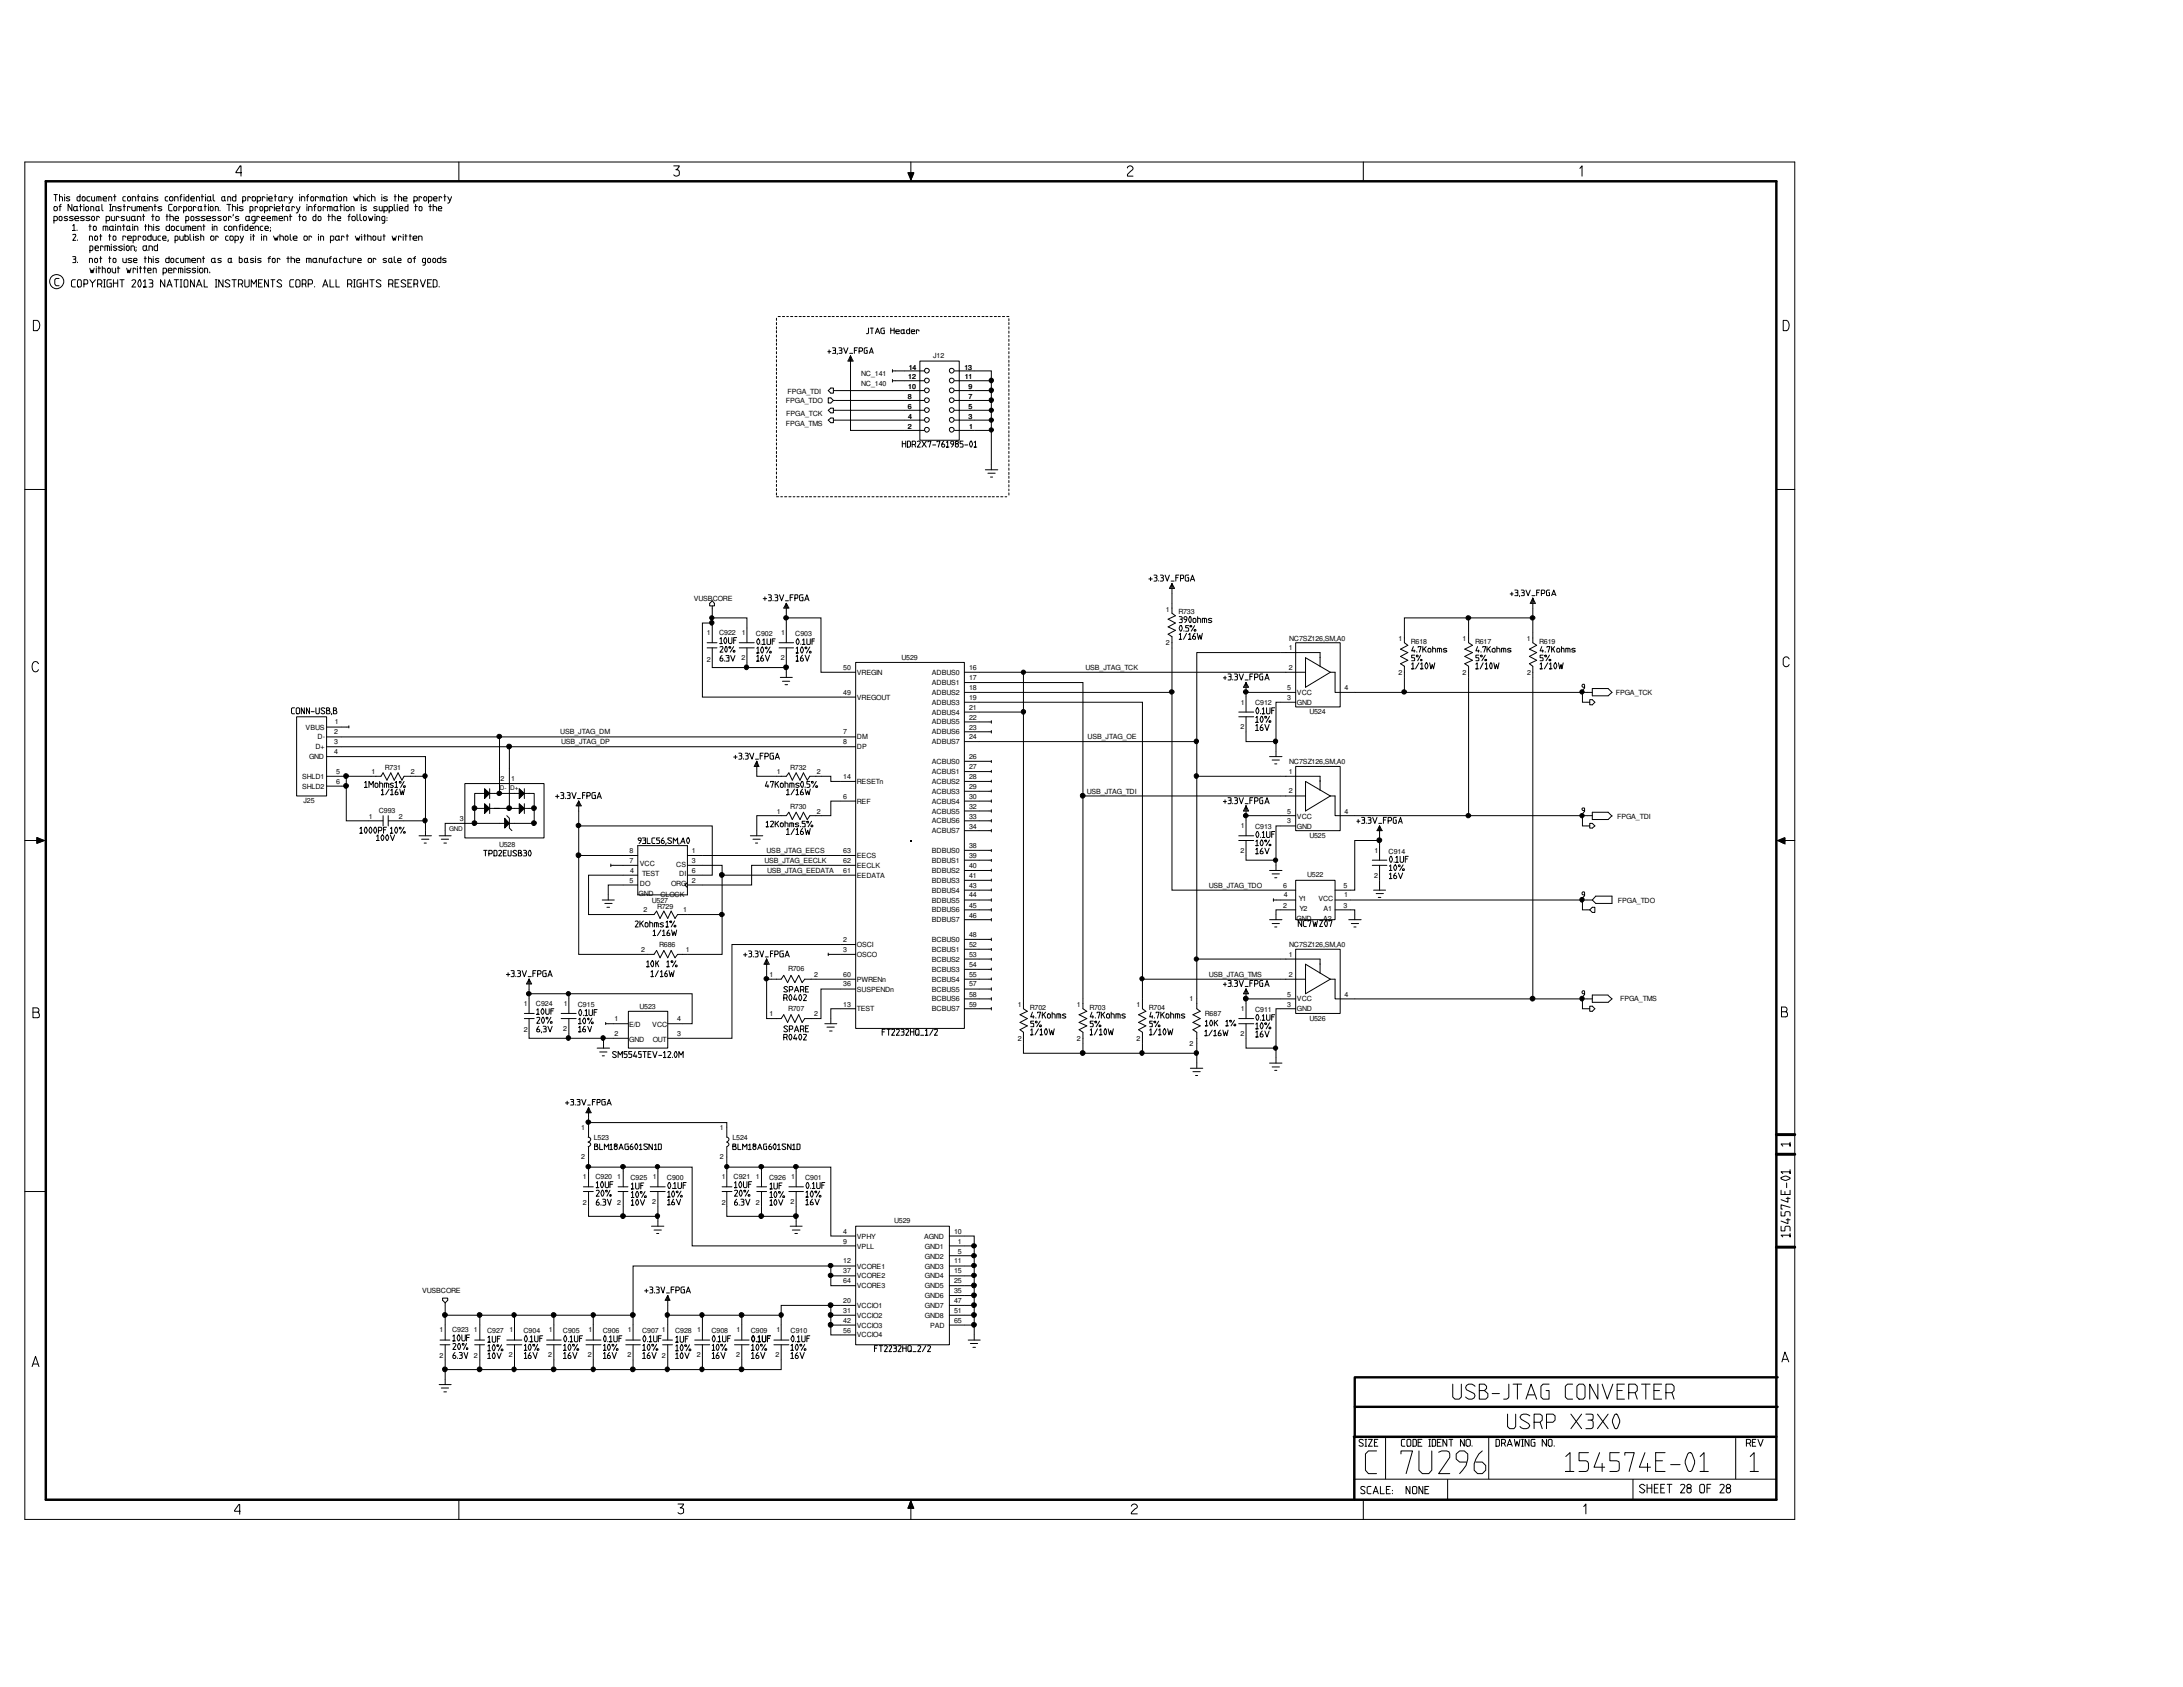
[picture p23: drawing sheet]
<svg xmlns="http://www.w3.org/2000/svg" width="279mm" height="216mm" viewBox="0 0 279 216" stroke-linecap="round" stroke-linejoin="round" font-family="sans-serif">
<defs><g id="words">
<g font-size=".9">
<text x="116.3" y="47.3">14</text>
<text x="119.4" y="45.8">J12</text>
<text x="123.4" y="47.3">13</text>
<text x="100.6" y="51.6">FPGA_TDO</text>
<text x="100.6" y="53.2">FPGA_TCK</text>
<text x="100.8" y="50.4">FPGA_TDI</text>
<text x="110.2" y="49.4">NC_140</text>
<text x="110.2" y="48.1">NC_141</text>
<text x="116.2" y="51.1">8</text>
<text x="116.2" y="52.3">6</text>
<text x="116.3" y="48.6">12</text>
<text x="116.3" y="49.8">10</text>
<text x="116.3" y="53.6">4</text>
<text x="123.5" y="48.6">11</text>
<text x="124" y="49.8">9</text>
<text x="124" y="53.6">3</text>
<text x="124" y="51.1">7</text>
<text x="124" y="52.3">5</text>
<text x="100.6" y="54.5">FPGA_TMS</text>
<text x="116.2" y="54.9">2</text>
<text x="124" y="54.9">1</text>
<text x="88.8" y="76.9">VUSBCORE</text>
<text x="90.4" y="81.3">1</text>
<text x="92" y="81.3">C922</text>
<text x="94.9" y="81.3">1</text>
<text x="96.7" y="81.4">C902</text>
<text x="100" y="81.3">1</text>
<text x="101.8" y="81.4">C903</text>
<text x="149.2" y="78.3">1</text>
<text x="149.2" y="82.6">2</text>
<text x="150.8" y="78.5">R733</text>
<text x="165" y="83.2">1</text>
<text x="165" y="82">NC7SZ126,SM,A0</text>
<text x="179" y="82.1">1</text>
<text x="180.6" y="82.4">R618</text>
<text x="187.2" y="82.1">1</text>
<text x="188.8" y="82.4">R617</text>
<text x="195.4" y="82.1">1</text>
<text x="197" y="82.4">R619</text>
<text x="90.4" y="84.7">2</text>
<text x="94.9" y="84.5">2</text>
<text x="99.9" y="84.5">2</text>
<text x="107.9" y="88.9">49</text>
<text x="107.9" y="85.8">50</text>
<text x="109.7" y="89.5">VREGOUT</text>
<text x="109.7" y="86.4">VREGIN</text>
<text x="115.4" y="84.4">U529</text>
<text x="119.3" y="88.9">ADBUS2</text>
<text x="119.3" y="87.7">ADBUS1</text>
<text x="119.3" y="86.4">ADBUS0</text>
<text x="124" y="89.5">19</text>
<text x="124" y="88.3">18</text>
<text x="124" y="87">17</text>
<text x="124" y="85.8">16</text>
<text x="138.9" y="85.8">USB_JTAG_TCK</text>
<text x="164.7" y="89.5">3</text>
<text x="164.7" y="88.3">5</text>
<text x="165" y="85.7">2</text>
<text x="166" y="88.9">VCC</text>
<text x="172.1" y="88.3">4</text>
<text x="179" y="86.4">2</text>
<text x="187.2" y="86.4">2</text>
<text x="195.5" y="86.4">2</text>
<text x="206.8" y="88.9">FPGA_TCK</text>
<text x="39.1" y="93.4">VBUS</text>
<text x="40.4" y="95.9">D+</text>
<text x="40.6" y="94.6">D-</text>
<text x="42.8" y="94">2</text>
<text x="42.8" y="95.2">3</text>
<text x="42.8" y="92.7">1</text>
<text x="71.7" y="94">USB_JTAG_DM</text>
<text x="71.8" y="95.2">USB_JTAG_DP</text>
<text x="107.9" y="95.2">8</text>
<text x="107.9" y="94">7</text>
<text x="109.7" y="94.6">DM</text>
<text x="109.7" y="95.9">DP</text>
<text x="119.3" y="95.2">ADBUS7</text>
<text x="119.3" y="94">ADBUS6</text>
<text x="119.3" y="92.7">ADBUS5</text>
<text x="119.3" y="91.5">ADBUS4</text>
<text x="119.3" y="90.2">ADBUS3</text>
<text x="124" y="94.6">24</text>
<text x="124" y="93.4">23</text>
<text x="124" y="92.1">22</text>
<text x="124" y="90.9">21</text>
<text x="139.2" y="94.6">USB_JTAG_OE</text>
<text x="158.8" y="93.3">2</text>
<text x="158.8" y="90.2">1</text>
<text x="160.6" y="90.3">C912</text>
<text x="166" y="90.2">GND</text>
<text x="167.6" y="91.4">U524</text>
<text x="38.7" y="100.9">SHLD2</text>
<text x="38.7" y="99.7">SHLD1</text>
<text x="39.6" y="97.2">GND</text>
<text x="42.8" y="96.5">4</text>
<text x="43" y="100.3">6</text>
<text x="43" y="99.1">5</text>
<text x="47.6" y="99.1">1</text>
<text x="49.3" y="98.5">R731</text>
<text x="52.6" y="99.1">2</text>
<text x="64" y="100">2</text>
<text x="65.4" y="100">1</text>
<text x="99.4" y="99.1">1</text>
<text x="101.1" y="98.5">R732</text>
<text x="104.5" y="99.1">2</text>
<text x="107.9" y="99.7">14</text>
<text x="109.7" y="100.3">RESETn</text>
<text x="119.3" y="97.8">ACBUS0</text>
<text x="119.3" y="99.1">ACBUS1</text>
<text x="119.3" y="100.3">ACBUS2</text>
<text x="119.3" y="101.6">ACBUS3</text>
<text x="124" y="100.9">29</text>
<text x="124" y="99.7">28</text>
<text x="124" y="98.4">27</text>
<text x="124" y="97.2">26</text>
<text x="139.1" y="101.6">USB_JTAG_TDI</text>
<text x="165" y="101.5">2</text>
<text x="165" y="99">1</text>
<text x="165" y="97.8">NC7SZ126,SM,A0</text>
<text x="38.8" y="102.8">J25</text>
<text x="47.2" y="104.8">1</text>
<text x="48.5" y="104.1">C993</text>
<text x="51.1" y="104.8">2</text>
<text x="58.8" y="105.1">3</text>
<text x="99.4" y="104.1">1</text>
<text x="101.1" y="103.6">R730</text>
<text x="104.5" y="104.1">2</text>
<text x="107.9" y="102.2">6</text>
<text x="109.7" y="102.9">REF</text>
<text x="119.3" y="102.9">ACBUS4</text>
<text x="119.3" y="104.1">ACBUS5</text>
<text x="119.3" y="105.4">ACBUS6</text>
<text x="119.3" y="106.6">ACBUS7</text>
<text x="124" y="106">34</text>
<text x="124" y="104.8">33</text>
<text x="124" y="103.5">32</text>
<text x="124" y="102.2">30</text>
<text x="158.8" y="106">1</text>
<text x="160.6" y="106.1">C913</text>
<text x="164.7" y="105.4">3</text>
<text x="164.7" y="104.1">5</text>
<text x="166" y="106">GND</text>
<text x="166" y="104.8">VCC</text>
<text x="167.6" y="107.2">U525</text>
<text x="172.1" y="104.1">4</text>
<text x="207" y="104.8">FPGA_TDI</text>
<text x="63.9" y="108.4">U528</text>
<text x="80.6" y="113">5</text>
<text x="80.6" y="110.5">7</text>
<text x="80.6" y="109.2">8</text>
<text x="80.6" y="111.7">4</text>
<text x="81.9" y="113.4">DO</text>
<text x="81.9" y="110.9">VCC</text>
<text x="82.2" y="112.1">TEST</text>
<text x="85.9" y="113.4">ORG</text>
<text x="86.6" y="111">CS</text>
<text x="86.9" y="112.2">DI</text>
<text x="88.5" y="113">2</text>
<text x="88.5" y="109.2">1</text>
<text x="88.5" y="110.5">3</text>
<text x="88.5" y="111.7">6</text>
<text x="97.8" y="110.5">USB_JTAG_EECLK</text>
<text x="98.1" y="109.2">USB_JTAG_EECS</text>
<text x="98.2" y="111.7">USB_JTAG_EEDATA</text>
<text x="107.9" y="111.7">61</text>
<text x="107.9" y="109.2">63</text>
<text x="107.9" y="110.5">62</text>
<text x="109.7" y="112.3">EEDATA</text>
<text x="109.7" y="109.8">EECS</text>
<text x="109.7" y="111.1">EECLK</text>
<text x="119.3" y="109.2">BDBUS0</text>
<text x="119.3" y="110.5">BDBUS1</text>
<text x="119.3" y="111.7">BDBUS2</text>
<text x="119.3" y="113">BDBUS3</text>
<text x="124" y="113.6">43</text>
<text x="124" y="112.3">41</text>
<text x="124" y="111.1">40</text>
<text x="124" y="109.8">39</text>
<text x="124" y="108.6">38</text>
<text x="154.7" y="113.6">USB_JTAG_TDO</text>
<text x="158.8" y="109.2">2</text>
<text x="164.2" y="113.6">6</text>
<text x="167.3" y="112.3">U522</text>
<text x="172" y="113.6">5</text>
<text x="175.9" y="112.3">2</text>
<text x="175.9" y="109.2">1</text>
<text x="177.7" y="109.3">C914</text>
<text x="81.7" y="114.6">GND</text>
<text x="82.3" y="116.7">2</text>
<text x="83.4" y="115.6">U527</text>
<text x="84.1" y="116.3">R729</text>
<text x="84.5" y="114.7">CLOCK</text>
<text x="87.4" y="116.7">1</text>
<text x="119.3" y="114.3">BDBUS4</text>
<text x="119.3" y="115.5">BDBUS5</text>
<text x="119.3" y="116.8">BDBUS6</text>
<text x="119.3" y="118">BDBUS7</text>
<text x="124" y="117.4">46</text>
<text x="124" y="116.2">45</text>
<text x="124" y="114.9">44</text>
<text x="124" y="119.9">48</text>
<text x="164.2" y="116.2">2</text>
<text x="164.3" y="114.9">4</text>
<text x="165.9" y="117.8">GND</text>
<text x="166.2" y="115.3">Y1</text>
<text x="166.3" y="116.6">Y2</text>
<text x="168.7" y="115.3">VCC</text>
<text x="169.3" y="117.8">A2</text>
<text x="169.4" y="116.6">A1</text>
<text x="172" y="116.2">3</text>
<text x="172" y="114.9">1</text>
<text x="207.1" y="115.5">FPGA_TDO</text>
<text x="82.1" y="121.8">2</text>
<text x="84.4" y="121.2">R686</text>
<text x="87.8" y="121.8">1</text>
<text x="98.5" y="125">1</text>
<text x="100.9" y="124.3">R706</text>
<text x="104.2" y="125">2</text>
<text x="107.9" y="125">60</text>
<text x="107.9" y="121.9">3</text>
<text x="107.9" y="120.6">2</text>
<text x="109.7" y="125.6">PWRENn</text>
<text x="109.7" y="121.2">OSCI</text>
<text x="109.7" y="122.5">OSCO</text>
<text x="119.3" y="125.6">BCBUS4</text>
<text x="119.3" y="124.4">BCBUS3</text>
<text x="119.3" y="123.1">BCBUS2</text>
<text x="119.3" y="121.9">BCBUS1</text>
<text x="119.3" y="120.6">BCBUS0</text>
<text x="124" y="125">55</text>
<text x="124" y="123.7">54</text>
<text x="124" y="122.5">53</text>
<text x="124" y="121.2">52</text>
<text x="154.7" y="125">USB_JTAG_TMS</text>
<text x="165" y="122.4">1</text>
<text x="165" y="125">2</text>
<text x="165" y="121.2">NC7SZ126,SM,A0</text>
<text x="67.1" y="128.8">1</text>
<text x="68.6" y="128.7">C924</text>
<text x="72.1" y="131.9">2</text>
<text x="72.2" y="128.8">1</text>
<text x="74" y="128.9">C915</text>
<text x="78.7" y="130.7">1</text>
<text x="80.5" y="131.4">E/D</text>
<text x="81.8" y="129.2">U523</text>
<text x="83.5" y="131.4">VCC</text>
<text x="86.7" y="130.7">4</text>
<text x="98.5" y="130.1">1</text>
<text x="100.9" y="129.4">R707</text>
<text x="104.2" y="130.1">2</text>
<text x="107.9" y="128.8">13</text>
<text x="107.9" y="126.2">36</text>
<text x="109.7" y="126.9">SUSPENDn</text>
<text x="109.7" y="129.4">TEST</text>
<text x="119.3" y="129.4">BCBUS7</text>
<text x="119.3" y="128.2">BCBUS6</text>
<text x="119.3" y="126.9">BCBUS5</text>
<text x="124" y="128.8">59</text>
<text x="124" y="127.6">58</text>
<text x="124" y="126.2">57</text>
<text x="130.3" y="128.9">1</text>
<text x="131.8" y="129.2">R702</text>
<text x="137.8" y="128.9">1</text>
<text x="139.4" y="129.2">R703</text>
<text x="145.5" y="128.9">1</text>
<text x="147" y="129.2">R704</text>
<text x="152.2" y="128.2">1</text>
<text x="154.2" y="130">R687</text>
<text x="158.8" y="129.4">1</text>
<text x="160.6" y="129.5">C911</text>
<text x="164.7" y="128.8">3</text>
<text x="164.7" y="127.6">5</text>
<text x="166" y="129.4">GND</text>
<text x="166" y="128.2">VCC</text>
<text x="167.6" y="130.6">U526</text>
<text x="172.1" y="127.6">4</text>
<text x="207.4" y="128.2">FPGA_TMS</text>
<text x="67.1" y="132.1">2</text>
<text x="78.7" y="132.6">2</text>
<text x="80.5" y="133.3">GND</text>
<text x="83.5" y="133.3">OUT</text>
<text x="86.7" y="132.6">3</text>
<text x="130.3" y="133.2">2</text>
<text x="137.8" y="133.2">2</text>
<text x="145.5" y="133.2">2</text>
<text x="152.2" y="133.9">2</text>
<text x="158.8" y="132.5">2</text>
<text x="74.4" y="148.4">2</text>
<text x="74.4" y="144.6">1</text>
<text x="76" y="145.9">L523</text>
<text x="92.1" y="144.6">1</text>
<text x="92.1" y="148.4">2</text>
<text x="93.7" y="145.9">L524</text>
<text x="74.6" y="150.9">1</text>
<text x="74.6" y="154.2">2</text>
<text x="76.2" y="150.8">C920</text>
<text x="79" y="150.9">1</text>
<text x="79" y="154.2">2</text>
<text x="80.7" y="151">C925</text>
<text x="83.5" y="154.1">2</text>
<text x="83.5" y="150.9">1</text>
<text x="85.4" y="151">C900</text>
<text x="92.4" y="154.2">2</text>
<text x="92.4" y="150.9">1</text>
<text x="93.9" y="150.8">C921</text>
<text x="96.7" y="154.2">2</text>
<text x="96.7" y="150.9">1</text>
<text x="98.4" y="151">C926</text>
<text x="101.2" y="154.1">2</text>
<text x="101.2" y="150.9">1</text>
<text x="103" y="151">C901</text>
<text x="107.9" y="159.2">9</text>
<text x="107.9" y="157.9">4</text>
<text x="107.9" y="161.7">12</text>
<text x="109.7" y="159.8">VPLL</text>
<text x="109.7" y="158.5">VPHY</text>
<text x="114.4" y="156.5">U529</text>
<text x="118.3" y="158.5">AGND</text>
<text x="118.4" y="161.1">GND2</text>
<text x="118.4" y="159.8">GND1</text>
<text x="122.1" y="161.7">11</text>
<text x="122.1" y="157.9">10</text>
<text x="122.6" y="160.4">5</text>
<text x="122.6" y="159.2">1</text>
<text x="54" y="165.5">VUSBCORE</text>
<text x="107.9" y="164.2">64</text>
<text x="107.9" y="163">37</text>
<text x="107.9" y="166.8">20</text>
<text x="109.7" y="167.4">VCCIO1</text>
<text x="109.7" y="164.9">VCORE3</text>
<text x="109.7" y="163.6">VCORE2</text>
<text x="109.7" y="162.4">VCORE1</text>
<text x="118.4" y="167.4">GND7</text>
<text x="118.4" y="163.6">GND4</text>
<text x="118.4" y="164.9">GND5</text>
<text x="118.4" y="166.1">GND6</text>
<text x="118.4" y="162.4">GND3</text>
<text x="122.1" y="166.8">47</text>
<text x="122.1" y="165.5">35</text>
<text x="122.1" y="164.2">25</text>
<text x="122.1" y="163">15</text>
<text x="56.3" y="170.5">1</text>
<text x="56.3" y="173.9">2</text>
<text x="57.9" y="170.5">C923</text>
<text x="60.6" y="170.5">1</text>
<text x="60.6" y="173.9">2</text>
<text x="62.3" y="170.6">C927</text>
<text x="65.1" y="173.7">2</text>
<text x="65.2" y="170.5">1</text>
<text x="67" y="170.6">C904</text>
<text x="70.2" y="173.7">2</text>
<text x="70.2" y="170.5">1</text>
<text x="72" y="170.6">C905</text>
<text x="75.2" y="173.7">2</text>
<text x="75.3" y="170.5">1</text>
<text x="77.1" y="170.6">C906</text>
<text x="80.3" y="173.7">2</text>
<text x="80.4" y="170.5">1</text>
<text x="82.2" y="170.6">C907</text>
<text x="84.7" y="173.9">2</text>
<text x="84.7" y="170.5">1</text>
<text x="86.4" y="170.6">C928</text>
<text x="89.2" y="173.7">2</text>
<text x="89.2" y="170.5">1</text>
<text x="91.1" y="170.6">C908</text>
<text x="94.2" y="173.7">2</text>
<text x="94.3" y="170.5">1</text>
<text x="96.1" y="170.6">C909</text>
<text x="99.3" y="173.7">2</text>
<text x="99.4" y="170.5">1</text>
<text x="101.2" y="170.6">C910</text>
<text x="107.9" y="170.6">56</text>
<text x="107.9" y="169.3">42</text>
<text x="107.9" y="168">31</text>
<text x="109.7" y="168.7">VCCIO2</text>
<text x="109.7" y="169.9">VCCIO3</text>
<text x="109.7" y="171.2">VCCIO4</text>
<text x="118.4" y="168.7">GND8</text>
<text x="119" y="169.9">PAD</text>
<text x="122.1" y="169.3">65</text>
<text x="122.1" y="168">51</text>
</g>
<g font-size=".8">
<text x="64" y="101">D-</text>
<text x="65.3" y="101">D+</text>
<text x="57.5" y="106.4">GND</text>
</g>
</g></defs>
<g fill="none" stroke="#000" stroke-width=".13">
<path d="M3.2 20.7h226.5v173.8h-226.5zM6.9 26.5l.1-.1 .3 .1v.4l-.3 .1-.1-.1zM6.9 28.2h.3l.1-.1v-.3l-.1-.1h-.3v.9M6.9 24.9h.4M7.1 24.9v.8M7.6 35.6h-.4l-.2 .2v.5l.2 .3h.4M7.6 26.4h.2M7.6 25.2h.3l.1 .1v.4M7.6 24.9v.8M7.7 27.7l.2 .1v.3l-.1 .1-.2-.1v-.3zM7.8 26.2l-.1 .1v.7M8.3 24.9v.1"/>
<path d="M8.3 25.2v.5M8.7 27.7h-.3l-.2 .1 .1 .1 .3 .1v.2h-.4M8.9 25.2h-.2l-.2 .1v.1l.4 .2-.1 .1h-.3M9.2 26.2v.8l-.5-.8v.8M9.3 32.8h.3l.1 .3-.1 .1M9.3 28.9l.2-.2v.8h-.2h.3M9.3 30h.3l.1 .1-.4 .7h.4M9.4 27.7h-.3l-.2 .1 .4 .2v.2h-.4M9.4 33.2l.3 .1v.2l-.1 .1h-.3M9.5 26.4h.4v.5l-.2 .1-.3-.1v-.4zM9.6 28h.5l-.1-.3h-.3l-.1 .1v.3l.1 .1h.4M9.6 35.8h-.3l-.2 .2v.6l.2 .1h.3"/>
<path d="M9.9 29.4v.1M9.9 26.9l.1 .1M9.9 30.7v.1M9.9 33.6h.1M10 35.8h.3l.1 .2v.6l-.1 .1h-.3l-.1-.1v-.6zM10.2 26.4h.3M10.2 24.9v.8h-.2l-.1-.1v-.3l.1-.1h.2M10.3 26.2v.8M10.5 25.3l.1-.1 .3 .1v.3l-.1 .1-.3-.1zM10.7 36.3h.4l.1-.1v-.2l-.1-.2h-.4v.9M10.7 26.2v.1M10.7 26.4v.6"/>
<path d="M10.8 27.7h-.3l-.2 .1 .1 .1 .3 .1v.2h-.4M11.1 26.4l.2 .1v.4l-.1 .1-.2-.1v-.4zM11.4 29h.3M11.5 33.6v-.5h.2l.1 .1v.4M11.5 30.8v-.6h.2l.1 .1v.5M11.5 35.8l.3 .4 .4-.4M11.5 32.1h.3l.1-.2v-.3l-.1-.1h-.3v.8M11.5 34.3l.2 .6 .1-.4 .1 .4 .2-.6M11.5 25.2h-.3l-.1 .1v.3l.1 .1h.3M11.5 27.7a.31 .31 0 0 0-.5 .2l.5 .1v.1a.36 .36 0 0 1-.5 .1M11.5 28.7v.8M11.6 27v-.6h.3l.1 .1v.5"/>
<path d="M11.7 25.2v.4l.1 .1h.3v-.5M11.8 27.7l.3 .1v.3l-.1 .1-.3-.1v-.3zM11.8 36.2v.5M11.9 29.1l.2-.1 .2 .1v.3l-.1 .1-.3-.1zM12.1 33.2l.1-.1 .3 .1v.3l-.1 .1-.3-.1zM12.2 31.7h.4l-.1-.2h-.2l-.1 .1v.3l.1 .2h.3M12.2 30.2l.3 .1v.3l-.1 .2-.3-.2v-.3zM12.3 26.5l.1-.1h.3v.5l-.2 .1-.2-.1zM12.3 34.1v.1M12.3 34.3v.6M12.4 25.7v-.5h.4l.1 .1v.4M12.5 36.3h.4l.1-.1v-.2l-.1-.2h-.4v.9"/>
<path d="M12.5 34.3h.4M12.7 25.2v.5M12.7 34.1v.8M12.7 26.9l.1 .1M12.7 27.9l-.1-.2h-.2v.5M12.8 33.1h.2M12.8 30.2h.2M12.9 36.3l.1 .4M12.9 30v.8M12.9 32.8v.8M13 26.2v.7l.2 .1M13.1 34.3h.3l.1 .1v.5"/>
<path d="M13.1 34.1v.8M13.2 31.6l-.1-.1h-.2v.6M13.2 29.5v-.5h.5l.1 .1v.4M13.2 25.4h.4l-.1-.2h-.2l-.1 .1v.3l.1 .1h.3M13.3 36.7h.2M13.3 35.8h.2M13.4 35.8v.9M13.4 32.1v-.6h.5l.1 .1v.5M13.5 29v.5M13.6 28.2h.3l.1-.1v-.3l-.1-.1h-.3v.9M13.8 34.4l.1-.1 .2 .1v.4l-.1 .1h-.1l-.1-.1zM13.8 31.5v.6"/>
<path d="M13.9 25.7v-.5h.3l.1 .1v.4M13.9 33.1h.3M13.9 30.2h.3M14 29.1l.2-.1h.3v.4l-.1 .1-.4-.1zM14 30v.8M14 32.8v.8M14 27h.2M14 26.2h.2M14.1 26.2v.8M14.2 35.8h-.4l-.1 .2v.6l.1 .1h.4v-.5h-.2M14.2 27.7v.4l.2 .1h.3v-.5M14.2 31.3h.1"/>
<path d="M14.2 31.5v.6M14.4 34.3v.5l.1 .1h.3v-.6M14.4 27v-.6h.3l.1 .1v.5M14.5 33.2l.1-.1 .2 .1v.3l-.1 .1-.2-.1zM14.5 30.3l.1-.1 .2 .1v.3l-.1 .2-.2-.2zM14.5 29.4l.1 .1M14.5 35.8v.9M14.5 36.2h.6M14.5 25.2h.3M14.7 24.9v.8M14.8 28.7v.1M14.8 29v.5"/>
<path d="M15 31.5h-.3l-.2 .1 .5 .3-.2 .2-.3-.1M15 34.3h.3M15.1 29.5v-.5h.2l.1 .1v.4M15.1 35.8v.9M15.1 34.1v.8M15.2 27.9l-.1-.2h-.2v.5M15.3 35.8h.6M15.5 26.5l-.3-.1-.1 .1v.1l.4 .2v.1h-.4M15.6 35.8v.9M15.7 31.5h-.3l-.2 .1 .5 .3-.2 .2-.3-.1M15.7 29h.3M15.7 33.1v.4l.2 .1h.3v-.5"/>
<path d="M15.8 26.4h.3M15.8 28.7v.8M15.9 26.2v.8M15.9 31.3h.1M15.9 31.5v.6M15.9 27.7h-.2l-.2 .1 .4 .3-.1 .1h-.3M16.1 25.2h-.3l-.1 .1v.3l.1 .1h.3M16.1 30.4l-.1-.2h-.3v.6M16.2 31.6l.1-.1 .2 .1v.3l-.1 .2h-.1l-.1-.2zM16.2 34.3l.2 .6 .1-.4 .1 .4 .2-.6M16.2 27.7v.4l.1 .1h.3v-.5M16.3 29h.3v.4l-.1 .1-.3-.1v-.3z"/>
<path d="M16.3 30.5h.5l-.1-.3h-.3l-.1 .1v.3l.1 .2h.4M16.3 25.3l.1-.1 .3 .1v.3l-.1 .1-.3-.1zM16.6 29.4l.1 .1M16.7 26.6l-.2-.2h-.2v.6M16.8 32.1v-.6h.3l.1 .1v.5M16.9 35.9l.3-.1 .2 .2-.5 .7h.5M16.9 33.1a.31 .31 0 0 0-.5 .1l.4 .2 .1 .1a.36 .36 0 0 1-.5 .1M16.9 26.4v.5l.1 .1h.3v-.6M16.9 25.7v-.5h.4l.1 .1v.4M16.9 27.7h.4v.4l-.2 .1h-.2l-.1-.1v-.3zM17 28.7v.1M17 29v.5"/>
<path d="M17 30.8h.3l.1-.2v-.3l-.1-.1h-.3v.9M17.1 33.3h.4l-.1-.2h-.2l-.1 .1v.3l.1 .1h.3M17.2 29.5v-.5h.3l.1 .1v.4M17.3 28.1l.1 .1M17.4 34.5l-.1-.2h-.3v.6M17.4 32v.2M17.4 31.6v.1M17.5 27v-.6h.5l.1 .1v.5M17.6 28.2v-.5h.3l.1 .1v.4M17.6 34.1v.1M17.6 34.3v.6M17.6 25.2h.3"/>
<path d="M17.7 24.9v.8M17.9 35.8a.64 .64 0 0 1 0 .9 .59 .59 0 0 1 0-.9zM17.9 34.3h.2M17.9 26.4v.6M18 34.1v.8M18 30.4l-.1-.2h-.2v.6M18.1 25.3l.1-.1h.3v.4l-.1 .1-.3-.1zM18.2 27.7h.3M18.3 31.6l.1-.1h.3v.4l-.1 .2h-.2l-.1-.2zM18.3 30.3l.1-.1 .3 .1v.3l-.1 .2-.3-.2zM18.4 36l.2-.2v.9h-.2h.4M18.4 26.7h.4v-.2l-.1-.1h-.2l-.1 .1v.4l.1 .1h.3"/>
<path d="M18.4 34.3h.3M18.4 27.4v.8M18.5 33.1h.2M18.5 34.1v.8M18.5 29h.3M18.5 25.6l.1 .1M18.6 32.8v.8M18.6 28.7v.8M18.7 31.9l.1 .2M18.9 34.6h.4l-.1-.3h-.2l-.1 .1v.4l.1 .1h.3M18.9 24.9v.1M18.9 25.2v.5"/>
<path d="M19 33.1h.3l.1 .1v.4M19 29h.3l.1 .1v.4M19 28.7v.8M19 32.8v.8M19.1 35.8h.3a.23 .23 0 0 1 .2 .2 .23 .23 0 0 1-.2 .2M19.1 32.1v-.6h.2l.2 .1v.5M19.1 27v-.6h.2l.2 .1v.5M19.1 25.7v-.5h.3l.2 .1v.4M19.2 36.2h.3l.1 .4-.1 .1h-.4M19.3 30v.8h-.3l-.1-.2v-.3l.1-.1h.3M19.4 27.7h.3M19.6 30.2v.4l.1 .2h.3v-.6"/>
<path d="M19.6 27.4v.8M19.6 34.9v-.6h.3l.1 .1v.5M19.6 32.8v.1M19.6 33.1v.5M19.7 28.7v.1M19.7 29v.5M19.7 26.4h.3M19.8 26.2v.8M20.1 27.7l.3 .1v.3l-.2 .1-.3-.1v-.3zM20.2 31.3v.8h-.4l-.1-.2v-.3l.1-.1h.4M20.2 25.2h-.3l-.1 .1v.1l.4 .2-.1 .1h-.3M20.3 33.1h-.2l-.2 .1 .4 .3-.1 .1h-.3"/>
<path d="M20.4 29h-.3l-.2 .1 .1 .1 .4 .1-.2 .2-.3-.1M20.5 30.2h-.2l-.1 .1v.3l.1 .2h.2M20.7 26.5l-.3-.1-.2 .1 .5 .3v.1h-.5M20.8 30.5h.5l-.2-.3h-.2l-.1 .1v.3l.1 .2h.4M20.9 34.9h.3l.1-.1v-.4l-.1-.1h-.3v.9M21.1 35.8v.9l-.6-.9v.9M21.3 27.7h.2M21.4 36.7l.3-.9 .3 .9M21.4 27.4v.8M21.5 25.2h-.2l-.2 .1v.3l.2 .1h.2M21.5 36.5h.4M21.5 34.6h.5v-.2l-.1-.1h-.3l-.1 .1v.4l.1 .1h.4"/>
<path d="M21.5 30.7v.2M21.6 32.8v.8h-.3l-.1-.1v-.3l.1-.1h.3M21.7 28.7v.8h-.3l-.1-.1v-.3l.1-.1h.3M21.7 25.3l.3-.1 .1 .1v.3l-.1 .1-.3-.1zM21.7 27.7h.4l.1 .1v.4M21.7 27.4v.8M21.9 33.2l.1-.1 .2 .1v.3l-.1 .1-.2-.1zM21.9 29.1l.1-.1 .4 .1v.3l-.4 .1-.1-.1zM22 26.2h-.3l-.1 .1v.6l.1 .1h.3M22.3 35.8h.5M22.4 25.7v-.5h.3l.1 .1v.4M22.4 26.4l.2 .1v.4l-.1 .1-.3-.1v-.4z"/>
<path d="M22.4 30.8h.3l.1-.2v-.3l-.1-.1h-.3v.9M22.4 28h.4l-.1-.3h-.2l-.1 .1v.3l.1 .1h.3M22.6 34.5l-.1-.2h-.3v.6M22.6 35.8v.9M22.8 34.9v-.6h.5l.1 .1v.5M22.8 33.1h-.2l-.1 .1v.3l.1 .1h.2M22.9 29h-.2l-.1 .1v.3l.1 .1h.2M23 30.2v.4l.2 .2h.2v-.6M23 25.2h.3M23.1 36.7h.2M23.1 35.8h.2M23.1 33.1v.4l.1 .1h.3v-.5"/>
<path d="M23.1 34.3v.6M23.2 29v.4l.1 .1h.3v-.5M23.2 35.8v.9M23.2 26.6l-.1-.2h-.2v.6M23.3 24.9l-.2 .1v.7M23.5 27h.3l.1-.1v-.4l-.1-.1h-.3v.9M23.6 24.9v.1M23.6 25.2v.5M23.7 35.8h.2l.2 .2v.6l-.2 .1h-.2l-.1-.1v-.6zM23.7 30v.8h.3l.1-.2v-.3l-.1-.1h-.3M23.7 34.1v.1M23.7 34.3v.6"/>
<path d="M23.7 33.6v-.5h.5l.1 .1v.4M23.8 29.5v-.5h.5l.1 .1v.4M23.8 28.2h.3l.1-.1v-.3l-.1-.1h-.3v.9M24.1 33.1v.5M24.1 26.5l.1-.1h.2l.1 .1v.4l-.1 .1h-.2l-.1-.1zM24.1 29v.5M24.2 24.9v.8h-.3l-.1-.1v-.3l.1-.1h.3M24.3 30v.6l.2 .2M24.4 34.4a.31 .31 0 0 0-.5 .1l.5 .2-.2 .2-.3-.1M24.4 25.4h.5l-.1-.2h-.3l-.1 .1v.3l.1 .1h.4M24.5 33.3h.5l-.1-.2-.4 .1v.3l.2 .1h.3M24.5 27.7l.3 .1v.3l-.1 .1-.3-.1v-.3z"/>
<path d="M24.6 29.2h.5l-.1-.2h-.3l-.1 .1v.3l.1 .1h.4M24.8 30h.1M24.8 30.2v.6M24.9 35.8v.9l-.5-.9v.9M25 34.4l-.2-.1-.2 .1 .1 .1 .3 .1v.2l-.1 .1-.3-.1M25.1 26.6l-.1-.2h-.2v.6M25.1 36.7l.4-.9 .4 .9M25.1 25.7v-.5h.3l.1 .1v.4M25.3 33.6v-.5h.2l.2 .1v.4M25.3 29.5v-.5h.3l.1 .1v.4M25.3 36.5h.4M25.3 34.1v.1"/>
<path d="M25.3 34.3v.6M25.4 30.3l-.3-.1-.1 .1v.1l.4 .1v.2h-.4M25.5 26.4h.2v.5l-.1 .1-.2-.1v-.4zM25.5 34.4l.1-.1h.3l.1 .1v.4l-.1 .1h-.3l-.1-.1zM25.5 27.7h-.2l-.3 .1 .5 .2v.2h-.5M25.7 30.2h.3l.1 .1v.5M25.7 30v.8M25.7 25.2h.4M25.7 26.9l.2 .1M25.9 24.9v.8M25.9 33.1h.3M26 29h.2"/>
<path d="M26 32.8v.8M26.1 28.7v.8M26.1 35.8v.9h.5M26.1 26.4h.3M26.2 34.9v-.6h.3l.1 .1v.5M26.2 27.7h-.2l-.3 .1 .5 .2v.2h-.5M26.2 26.2v.8M26.3 24.9v.1M26.3 25.2v.5M26.5 28h.5l-.2-.3h-.2l-.1 .1v.3l.1 .1h.4M26.5 25.3l.1-.1h.4v.4l-.2 .1h-.2l-.1-.1zM26.7 26.2v.1"/>
<path d="M26.7 26.4v.6M26.8 34.8v.1M27 25.6l.1 .1M27 26.4l.3 .1v.4l-.1 .1-.3-.1v-.4zM27.1 33.2l.1-.1h.3v.4l-.1 .1-.3-.1zM27.1 30.2h.2l.1 .1v.3l-.1 .2h-.2l-.1-.2v-.3zM27.2 28.7v.1M27.2 29v.5M27.3 24.9v.7l.2 .1M27.4 29.5v-.5h.3l.1 .1v.4M27.5 33.5l.1 .1M27.6 27v-.6h.2l.1 .1v.5"/>
<path d="M27.6 36.7h.2M27.6 35.8h.2M27.6 27.7h-.3l-.1 .1 .4 .3-.2 .1h-.2M27.7 35.8v.9M27.9 30.4l-.1-.2h-.2v.6M28.2 26.9v.1M28.3 33.1h-.2l-.2 .1 .4 .3-.1 .1h-.3M28.3 27.7h-.2l-.2 .1v.1l.4 .1v.2h-.4M28.4 25.3l.1-.1h.3v.4l-.1 .1-.3-.1zM28.5 35.8v.9l-.5-.9v.9M28.7 27.7l.3 .1v.3l-.1 .1-.3-.1v-.3zM28.8 25.6l.1 .1"/>
<path d="M29 29h-.2l-.1 .1v.3l.1 .1h.2M29 26.2h.5M29.1 25.7v-.5h.3l.1 .1v.4M29.2 33.2l.1-.1h.3v.4l-.1 .1-.3-.1zM29.2 30.2h-.2l-.1 .1v.3l.1 .2h.2M29.3 29.1l.1-.1 .3 .1v.3l-.3 .1-.1-.1zM29.3 26.2v.8M29.4 36l-.2-.2h-.2l-.2 .2 .6 .4v.2a.38 .38 0 0 1-.6 0M29.5 30.2h.2l.2 .1v.3l-.2 .2h-.2l-.1-.2v-.3zM29.6 27.9l-.1-.2h-.2v.5M29.6 33.5l.1 .1M29.7 35.8h.5"/>
<path d="M29.7 26.4h.4l.1 .1v.5M29.7 26.2v.8M29.9 27.4l-.1 .2M29.9 29.5v-.5h.3l.1 .1v.4M30 35.8v.9M30.1 30.8h.2l.2-.2v-.3l-.2-.1h-.2v.9M30.2 24.9v.8h-.3l-.2-.1v-.3l.2-.1h.3M30.4 26.2v.1M30.4 26.4v.6M30.5 36.3h.4l.2-.1v-.2l-.2-.2h-.4v.9M30.6 27.7h-.3l-.2 .1 .1 .1 .3 .1v.2h-.4M30.6 29h.2"/>
<path d="M30.6 32.8v.8h.3l.1-.1v-.3l-.1-.1h-.3M30.7 30.2l.3 .6M30.8 28.7l-.1 .1v.7M30.9 22.1h-.7l.5-.9h.1v1.3M30.9 36.3l.2 .4M31.1 25.7h.2l.1-.1v-.3l-.1-.1h-.2v.8M31.1 28.7v.1M31.1 29v.5M31.1 26.5h-.4v.1l.4 .2v.1l-.1 .1-.4-.1M31.2 30.2l-.3 .7-.2 .2M31.3 33.2l.1-.1h.3v.4l-.1 .1-.3-.1zM31.3 35.8v.8l.1 .1h.3l.2-.1v-.8"/>
<path d="M31.6 27.7h.3v.4l-.1 .1h-.2l-.2-.1v-.3zM31.7 33.5l.1 .1M31.7 28.7v.8h-.3l-.1-.1v-.3l.1-.1h.3M31.9 28.1l.1 .1M32 29.2h.4l-.1-.2h-.2l-.1 .1v.3l.1 .1h.3M32 27h.3l.1-.1v-.4l-.1-.1h-.3v.9M32 25.3l-.1-.1h-.2v.5M32.1 30h.1M32.1 30.2v.6M32.2 36.7v-.9l.3 .5 .3-.5v.9M32.3 30.2h.3M32.4 25.2h.2l.1 .1v.3l-.1 .1h-.2l-.1-.1v-.3z"/>
<path d="M32.4 30v.8M32.5 33.1h-.3l-.2 .1 .5 .3-.2 .1h-.3M32.7 29.5v-.5h.3l.1 .1v.4M32.7 28.2h-.3l-.2-.1v-.3l.2-.1h.3v.7l-.2 .2h-.2M32.7 32.8v.1M32.7 33.1v.5M32.9 25.7h.3l.2-.1v-.3l-.2-.1h-.3v.8M33 26.6l-.1-.2h-.2v.6M33.1 36.2h.3M33.2 27.9l-.1-.2h-.2v.5M33.4 26.4l.2 .1v.4l-.1 .1-.2-.1v-.4zM33.4 33.1h-.3l-.1 .1 .4 .3-.1 .1h-.3"/>
<path d="M33.5 28h.4l-.1-.3h-.2l-.1 .1v.3l.1 .1h.3M33.5 30h.1M33.5 30.2v.6M33.6 35.8h-.5v.9h.5M33.6 29h-.2l-.1 .1v.3l.1 .1h.2M33.7 30.8v-.6h.3l.1 .1v.5M33.9 27h.3l.1-.1v-.4l-.1-.1h-.3v.9M33.9 29.2h.5l-.2-.2h-.2l-.1 .1v.3l.1 .1h.4M33.9 25.3l-.1-.1h-.2v.5M34.2 28h.4l-.1-.3h-.2l-.1 .1v.3l.1 .1h.3M34.2 24.9v.1M34.2 25.2v.5"/>
<path d="M34.3 33.1h.3M34.4 35.8v.9l-.5-.9v.9M34.4 25.4h.4l-.1-.2h-.2l-.1 .1v.3l.1 .1h.3M34.6 32.8l-.2 .2v.6M34.6 29.4v.2M34.6 29.1v.1M34.7 35.8h.5M34.8 33.2l.2-.1 .2 .1v.3l-.1 .1-.3-.1zM34.9 26.6l-.2-.2h-.2v.6M34.9 28.2v-.5h.4l.1 .1v.4M34.9 35.8v.9M35 30.2l.2 .6 .1-.4 .1 .4 .2-.6"/>
<path d="M35.1 25.2h.3M35.1 26.2v.1M35.1 26.4v.6M35.2 27.7v.5M35.2 24.9v.8M35.3 26.7h.5l-.1-.3h-.3l-.1 .1v.4l.1 .1h.4M35.7 28h.5l-.2-.3h-.2l-.1 .1v.3l.1 .1h.4M35.8 25.2h.2v.4l-.1 .1-.2-.1v-.3zM35.8 33.2l-.1-.1h-.2v.5M35.8 30.2h.4l.1 .1v.5M35.8 30v.8M36 36l-.1-.2h-.2l-.3 .2 .6 .4v.3h-.3l-.3-.1"/>
<path d="M36 25.6l.2 .1M36 26.4h.3M36.2 26.2v.8M36.4 28.2v-.5h.3l.1 .1v.4M36.5 30.3l.1-.1 .3 .1v.3l-.1 .2-.3-.2zM36.7 26.4h.3v.5l-.1 .1-.3-.1v-.4zM36.7 33.1h.3M36.8 25.3l-.1-.1h-.3v.5M36.9 32.8v.8M37 25.2l.2 .5M37 26.9l.1 .1M37 27.7h.4"/>
<path d="M37.1 30v.6l.2 .2M37.1 27.4v.8M37.3 33.1h.2l.2 .1v.4M37.3 32.8v.8M37.5 25.2l-.3 .7-.2 .1M37.5 30.5h.5l-.1-.3-.4 .1v.3l.2 .2h.3M37.6 35.8h-.4l-.1 .2v.6l.1 .1h.4M37.7 26.6l-.1-.2h-.2v.6M37.9 33.3h.4l-.1-.2h-.2l-.1 .1v.3l.1 .1h.3M37.9 26.4l.3 .6M38 35.8h.2l.2 .2v.6l-.2 .1h-.2l-.1-.1v-.6zM38.2 27.7h.3"/>
<path d="M38.3 24.9v.1M38.3 25.2v.5M38.3 27.4v.8M38.4 26.4l-.3 .7-.2 .2M38.6 25.7v-.5h.3l.1 .1v.4M38.7 36.3h.4l.1-.1v-.2l-.1-.2h-.4v.9M38.7 27.8l.2-.1 .3 .1v.3l-.1 .1-.4-.1zM38.9 30.3l.1-.1h.2l.1 .1v.3l-.1 .2h-.2l-.1-.2zM39.1 36.3l.1 .4M39.2 33.6v-.5h.5l.1 .1v.4M39.2 25.2h.3M39.3 26.2v.1"/>
<path d="M39.3 26.4v.6M39.4 36.3h.5l.1-.1v-.2l-.1-.2h-.5v.9M39.5 24.9l-.2 .1v.7M39.5 27v-.6h.3l.1 .1v.5M39.6 33.1v.5M39.8 25.3l.1-.1 .3 .1v.3l-.2 .1-.2-.1zM39.9 30.4l-.1-.2h-.2v.6M40 33.2l.2-.1h.3v.4l-.1 .1-.4-.1zM40.2 26.4h.2M40.3 36.7h.1M40.4 26.2l-.1 .1v.7M40.4 27.4v.8h-.2l-.2-.1v-.3l.2-.1h.2"/>
<path d="M40.5 33.5l.1 .1M40.8 25.3l-.2-.1h-.2v.5M40.8 30h.1M40.8 30.2v.6M40.8 26.4l.3 .1v.4l-.1 .1-.3-.1v-.4zM40.8 27.7l.3 .1v.3l-.1 .1-.3-.1v-.3zM40.9 33.6v-.5h.2l.2 .1v.4M41 25.7v-.5h.4l.1 .1v.4M41 30.8v-.6h.3l.1 .1v.5M41.3 25.2v.5M41.3 36.7l.3-.9 .4 .9M41.4 36.5h.5"/>
<path d="M41.5 33.1v.4l.1 .1h.3v-.5M41.7 26.6l-.1-.2h-.2v.6M41.8 25.3l.1-.1h.3v.4l-.3 .1-.1-.1zM41.9 27v-.6h.5l.1 .1v.5M42 27.7h.3M42.1 27.4v.8M42.1 33.1h.3M42.2 35.8v.9h.5M42.2 25.6l.1 .1M42.2 26.4v.6M42.3 30.8h.3l.1-.2v-.3l-.1-.1h-.3v.9M42.4 32.8l-.2 .2v.6"/>
<path d="M42.5 27.7h.3l.1 .1v.4M42.5 27.4v.8M42.6 25.2h.3M42.7 33.2l.1-.1h.3v.4l-.1 .1-.3-.1zM42.7 24.9v.8M42.7 26.5l.2-.1h.3v.5l-.1 .1-.4-.1zM43 30.3l.1-.1h.3v.4l-.3 .2-.1-.2zM43 35.8v.9h.4M43.1 33.5l.1 .1M43.1 24.9v.1M43.1 25.2v.5M43.2 28h.4l-.1-.3h-.2l-.1 .1v.3l.1 .1h.3"/>
<path d="M43.2 26.9l.1 .1M43.3 25.3l.1-.1 .3 .1v.3l-.1 .1-.3-.1zM43.4 30.6l.1 .2M43.5 26.4h.3M43.6 26.2v.8M43.8 33.1h-.2l-.2 .1v.3l.2 .1h.2M44 25.7v-.5h.3l.1 .1v.4M44 33.1h.3M44 30.4l-.1-.2h-.2v.6M44 26.2v.1M44 26.4v.6M44.1 32.8v.8"/>
<path d="M44.3 30.2h.3M44.4 26.4l.3 .1v.4l-.2 .1-.2-.1v-.4zM44.4 30v.8M44.5 36.3h.4l.1-.1v-.2l-.1-.2h-.4v.9M44.5 33.1v.4l.1 .1h.3v-.5M44.5 27.7h.3M44.8 27.4l-.2 .2v.6M44.9 36.3l.1 .4M44.9 27v-.6h.3l.1 .1v.5M45.1 27.7h.3l.1 .1v.3l-.1 .1h-.3l-.1-.1v-.3zM45.3 25.2l.2 .5 .1-.3 .1 .3 .2-.5M45.3 36.7h.2"/>
<path d="M45.3 35.8h.2M45.4 35.8v.9M45.5 30.2l.2 .6 .1-.4 .1 .4 .2-.6M45.5 33.2l-.1-.1h-.2v.5M45.7 27.4v.7l.2 .1M45.8 33.3h.4l-.1-.2h-.2l-.1 .1v.3l.1 .1h.3M46.1 25.2h.3l.1 .1v.4M46.1 27.4v.7l.2 .1M46.1 24.9v.8M46.2 35.8h-.3l-.2 .2v.6l.2 .1h.3v-.5h-.2M46.2 26.2v.1M46.2 26.4v.6"/>
<path d="M46.3 30h.1M46.3 30.2v.6M46.5 36.2h.6M46.5 35.8v.9M46.6 30.2h.2M46.6 27.7l.3 .1v.3l-.1 .1-.3-.1v-.3zM46.7 30v.8M46.7 24.9v.1M46.7 25.2v.5M46.9 26.5h-.4v.1l.3 .2 .1 .1-.2 .1-.2-.1M47.1 30.2h.3l.1 .1v.5M47.1 30v.8"/>
<path d="M47.1 35.8v.9M47.1 33.2l.1-.1h.2l.2 .1v.3l-.2 .1h-.2l-.1-.1zM47.2 27.7l.1 .5 .1-.3 .2 .3 .1-.5M47.3 25.2h-.2l-.1 .1v.3l.1 .1h.2M47.3 35.8h.6M47.6 25.2h.3l.1 .1v.4M47.6 24.9v.8M47.6 35.8v.9M47.8 30.2l.3 .1v.3l-.1 .2-.3-.2v-.3zM48 27.4v.1M48 27.7v.5M48.1 33.2l-.1-.1h-.2v.5"/>
<path d="M48.2 28.2v-.5h.3l.1 .1v.4M48.3 26.5l-.3-.1-.2 .1 .1 .1 .3 .2v.1h-.4M48.4 30.2v.4l.1 .2h.3v-.6M48.5 26.4v.5l.1 .1h.3v-.6M48.8 36l-.3-.2h-.1l-.2 .2 .5 .4 .1 .2a.38 .38 0 0 1-.6 0M48.9 24.9v.1M48.9 25.2v.5M49 30.2h.3M49.1 27h.4l.1-.1v-.4l-.1-.1h-.4v.9M49.1 30v.8M49.3 28.2h-.3l-.1-.1v-.3l.1-.1h.3v.7l-.2 .2h-.2M49.5 33.1h-.3l-.2 .1 .5 .3-.2 .1h-.3"/>
<path d="M49.5 27.9h.1M49.5 28.2h.1M49.6 25.2h-.5v.2l.4 .1 .1 .1-.2 .1h-.3M49.7 36.3h.5l.1-.1v-.2l-.1-.2h-.5v.9M49.8 27h.3l.1-.1v-.4l-.1-.1h-.3v.9M49.9 33.1h.2v.4l-.1 .1-.3-.1v-.3zM50.1 33.5l.1 .1M50.2 30.2l.1 .6 .2-.4 .1 .4 .1-.6M50.2 36.3l.1 .4M50.5 32.8v.7l.2 .1M50.5 26.2v.7l.1 .1M50.5 25.2h.2"/>
<path d="M50.6 36.2h.3M50.6 24.9v.8M50.8 26.2v.1M50.8 26.4v.6M50.9 33.3h.4l-.1-.2h-.2l-.1 .1v.3l.1 .1h.3M51 25.2h.3l.1 .1v.4M51 24.9v.8M51.1 35.8h-.5v.9h.5M51.1 26.7h.5l-.2-.3h-.2l-.1 .1v.4l.1 .1h.4M51.3 30.4l-.1-.2h-.2v.6M51.6 25.4h.5l-.1-.2h-.3l-.1 .1v.3l.1 .1h.4M51.6 30h.1"/>
<path d="M51.6 30.2v.6M51.8 30.2h.3M51.9 36l-.2-.2h-.1l-.3 .2 .6 .4v.2a.38 .38 0 0 1-.6 0M51.9 30v.8M52.2 33.2l.3-.1 .1 .1v.3l-.1 .1-.3-.1zM52.2 26.2v.8h-.3l-.1-.1v-.4l.1-.1h.3M52.2 36.2h.3M52.4 30.2h.2M52.5 30v.8M52.7 35.8h-.5v.9h.5M52.9 30.5h.5l-.1-.3-.4 .1v.3l.1 .2h.4M52.9 33.1h.3"/>
<path d="M53 36.3h.4l.1-.1v-.2l-.1-.2h-.4v.9M53 25.7h.3l.1-.1v-.3l-.1-.1h-.3v.8M53.1 26.4h.3M53.2 32.8l-.2 .2v.6M53.2 26.2v.8M53.4 36.3l.1 .4M53.6 30.8v-.6h.3l.1 .1v.5M53.6 26.5l.1-.1 .3 .1v.4l-.1 .1-.3-.1zM53.8 35.8l.3 .9 .4-.9M54 25.3l-.1-.1h-.3v.5M54.2 25.3l.1-.1 .3 .1v.3l-.1 .1-.3-.1zM54.5 33.6h-.3l-.1-.1v-.3l.1-.1h.3v.7l-.2 .1h-.2"/>
<path d="M54.7 36.2h.4M54.8 33.1l.3 .1v.3l-.1 .1-.3-.1v-.3zM54.8 25.7h.4l.1-.1v-.3l-.1-.1h-.4v.8M54.9 26.4h.3M55.1 26.2v.8M55.2 35.8h-.5v.9h.5M55.4 35.8h.4l.1 .2v.6l-.1 .1h-.4zM55.4 26.4h.3l.2 .1v.5M55.4 26.2v.8M55.5 33.1l.3 .1v.3l-.1 .1-.3-.1v-.3zM55.5 25.4h.4l-.1-.2h-.2l-.1 .1v.3l.1 .1h.3M56.1 26.7h.4l-.1-.3h-.2l-.1 .1v.4l.1 .1h.3"/>
<path d="M56.2 36.7h.1M56.4 32.8v.8h-.3l-.1-.1v-.3l.1-.1h.3M56.5 25.3l-.1-.1h-.2v.5M56.8 25.2h.3M56.9 24.9v.8M57.1 33.1h-.3l-.2 .1 .1 .1 .4 .1v.2h-.5M57.3 25.2l.3 .5M57.8 25.2l-.3 .7-.2 .1M58.7 20.7v2.4M86.2 21.2h.7l-.2 .4-.2 .1 .3 .1 .1 .1v.5a.47 .47 0 0 1-.7 0M116.2 22.1h.8l-.4 .9zM116.6 20.7v2.4"/>
<path d="M116.9 22.1v.2l-.1-.2 .1 .3-.2-.3h-.1l.2 .5-.3-.5 .2 .6-.3-.6 .3 .7-.1 .1-.2-.8h-.1l.3 .9M144.3 21.5a.35 .35 0 0 1 .5-.3 .35 .35 0 0 1 .2 .5l-.7 .6v.2h.7M174.5 20.7v2.4M202.2 21.6l.3-.4v1.3M4.3 41h.5a.82 .82 0 0 1 0 1.3h-.5zM99.4 40.7v.3M99.4 41.3v.3M99.4 41.8v.3M99.4 42.3v.3M99.4 42.9v.2M99.4 43.4v.3M99.4 43.9v.3"/>
<path d="M99.4 44.5v.2M99.4 45v.3M99.4 45.6v.2M99.4 46v.3M99.4 46.6v.3M99.4 47.1v.3M99.4 47.6v.3M99.4 48.2v.3M99.4 48.7v.3M99.4 49.2v.3M99.4 49.8v.2M99.4 50.3v.3"/>
<path d="M99.4 50.9v.2M99.4 51.4v.2M99.4 51.9v.3M99.4 52.5v.2M99.4 52.9v.3M99.4 53.5v.3M99.4 54v.3M99.4 54.6v.2M99.4 55.1v.3M99.4 55.6v.3M99.4 56.2v.2M99.4 56.7v.2"/>
<path d="M99.4 57.2v.3M99.4 57.8v.2M99.4 58.3v.2M99.4 58.8v.3M99.4 59.4v.2M99.4 59.9v.2M99.6 40.5h.3M100.1 40.5h.3M100.7 40.5h.2M101.2 40.5h.3M101.7 40.5h.3M102.3 40.5h.3"/>
<path d="M102.8 40.5h.2M103.3 40.5h.3M103.9 40.5h.2M104.4 40.5h.2M104.9 40.5h.3M105.5 40.5h.2M106 45h.3M106 50.9h.3l.4 .3-.4 .4h-.3zM106 52.5l.3-.3h.4v.6h-.4zM106 53.8l.3-.3h.4v.6h-.4zM106 50l.3-.3h.4v.6h-.4zM106 40.5h.3"/>
<path d="M106.1 44.8v.4M106.5 40.5h.3M106.6 44.5l.3 .1v.2h-.1M106.7 44.8h.2v.4h-.3M106.7 50h11.6M106.7 51.2h11.6M106.7 52.5h11.6M106.7 53.8h11.6M107 40.5h.3M107.2 45.2h.1M107.4 44.5h.3l.1 .1-.1 .2M107.5 44.8h.2l.1 .4h-.4"/>
<path d="M107.6 40.5h.3M108 44.5l.3 .7 .2-.7M108.1 40.5h.3M108.6 40.5h.3M108.7 45.2h.4M108.9 45.6v9.5h9.4M108.9 45.6l.3 .6h-.7zM108.9 45.6l.1 .6M108.9 45.6l-.2 .6M109.2 40.5h.3M109.4 44.8h.2M109.7 44.5h-.3v.7"/>
<path d="M109.7 40.5h.3M110 44.9h.3l.1-.1v-.2l-.1-.1h-.3v.7M110.2 40.5h.3M110.8 40.5h.2M111 44.5h-.3l-.1 .1v.6h.4v-.4h-.1M111.2 42v.6l-.1 .1h-.2M111.3 45.2l.2-.7 .3 .7M111.3 40.5h.3M111.4 42h.4M111.4 45.1h.2M111.6 42v.7M111.8 40.5h.3"/>
<path d="M112 42.7l.3-.7 .3 .7M112.1 42.5h.3M112.4 40.5h.2M112.9 40.5h.3M113.2 42h-.3l-.2 .1v.5l.2 .1h.3v-.4h-.1M113.5 40.5h.2M114 40.5h.2M114 42v.7M114 42.3h.4M114.2 48.7h4.1M114.2 47.5h4.1M114.2 47.3v.3"/>
<path d="M114.2 48.6v.3M114.4 42v.7M114.5 40.5h.3M114.7 42.4h.4v-.1h-.4v.3l.1 .1h.3M115 40.5h.3M115.3 42.3l.4-.1v.4l-.1 .1-.3-.1zM115.5 56.5v.7M115.5 56.8h.4M115.5 40.5h.3M115.7 42.6l.1 .1M115.9 56.5v.7M116.1 40.5h.3"/>
<path d="M116.1 56.5h.3l.1 .1v.5l-.1 .1h-.3zM116.4 42v.7h-.3l-.1-.1v-.3l.4-.1M116.6 42.4h.5v-.1h-.5v.3l.1 .1h.4M116.6 40.5h.3M116.7 56.9h.4l.1-.1v-.2l-.1-.1h-.4v.7M117.1 56.9l.1 .3M117.1 40.5h.3M117.4 56.5h.3l.1 .1-.4 .6h.4M117.6 42.4v-.1l-.3-.1v.5M117.7 40.5h.3M117.7 46.2h5.1v10.1h-5.1zM118 56.5l.6 .7"/>
<path d="M118.2 40.5h.3M118.6 56.5l-.6 .7M118.8 56.6v-.1h.4l-.3 .7M118.8 40.5h.2M119.3 40.5h.2M119.4 56.9h.4M119.8 40.5h.3M119.9 56.6v-.1h.4l-.2 .7M120.4 40.5h.2M120.8 56.5a.56 .56 0 0 0-.2 .7h.2l.1-.3-.1-.1h-.2M120.9 40.5h.2M121.1 56.6l.2-.1v.7h-.2h.4"/>
<path d="M121.4 40.5h.3M121.9 40.5h.3M122 56.8h-.2l-.1-.1 .1-.2h.1a.51 .51 0 0 1-.1 .7M122.2 47.5h4.7v12.6M122.2 48.7h4.7M122.2 50h4.7M122.2 51.2h4.7M122.2 52.5h4.7M122.2 53.8h4.7M122.2 55.1h4.7M122.4 56.5l-.1 .2 .4 .2v.2l-.1 .1-.3-.1v-.2l.4-.2-.1-.2zM122.4 40.5h.3"/>
<path d="M123 40.5h.3M123.3 56.5h-.4v.3h.3l.1 .1-.1 .3h-.3M123.5 56.9h.4M123.5 40.5h.3M124.1 40.5h.2M124.3 56.5a.52 .52 0 0 1 0 .7 .52 .52 0 0 1 0-.7zM124.6 40.5h.3M124.7 56.6l.2-.1v.7h-.2h.3M125.1 40.5h.3M125.7 40.5h.2M126.2 40.5h.2M126.7 40.5h.3"/>
<path d="M127.3 40.5h.2M127.8 40.5h.2M128.3 40.5h.3M128.9 40.5h.2M129.1 40.8v.3M129.1 41.3v.3M129.1 41.8v.3M129.1 42.4v.2M129.1 42.9v.2M129.1 43.4v.3M129.1 44v.2M129.1 44.5v.2"/>
<path d="M129.1 45v.3M129.1 45.6v.2M129.1 46.1v.3M129.1 46.6v.3M129.1 47.1v.3M129.1 47.7v.3M129.1 48.2v.3M129.1 48.7v.3M129.1 49.3v.3M129.1 49.8v.3M129.1 50.3v.3M129.1 50.9v.2"/>
<path d="M129.1 51.4v.3M129.1 51.9v.3M129.1 52.5v.2M129.1 53v.3M129.1 53.5v.3M129.1 54v.3M129.1 54.6v.3M129.1 55.1v.3M129.1 55.6v.3M129.1 56.2v.3M129.1 56.7v.3M129.1 57.2v.3"/>
<path d="M129.1 57.8v.2M129.1 58.3v.3M129.1 58.9v.2M129.1 59.4v.2M129.1 59.9v.3M228.2 41h.5a.82 .82 0 0 1 0 1.3h-.5zM3.2 62.6h2.7M90.8 77.2l.4-.3 .2 .3v.3h-.6zM91.2 79.1h4.4v3.2M91.2 79.7h-1.3v9.5h19.6M91.2 77.5v4.8M97.7 76.6h.4"/>
<path d="M97.9 76.4v.4M98.3 76.1h.3l.1 .1-.1 .2M98.4 76.4l.3 .2v.2v.1h-.4M98.9 76.8v.1M99.2 76.1h.2l.1 .1-.1 .2M99.3 76.4l.2 .2v.2v.1h-.3M99.4 63.6h.3M99.4 60.4v.3M99.4 60.9v.3M99.4 61.5v.2M99.4 62v.3M99.4 62.5v.3"/>
<path d="M99.4 63.1v.3M99.8 76.1l.2 .8 .3-.8M99.9 63.6h.2M100.4 63.6h.3M100.5 76.9h.4M100.6 79.1h4.5v6.9h4.4M100.6 77.2v5.1M100.6 77.2l.4 .6h-.7zM100.6 77.2l.2 .6M100.6 77.2l-.1 .6M101 63.6h.2M101.1 76.4h.3"/>
<path d="M101.5 76.1h-.4v.8M101.5 63.6h.2M101.7 76.6h.4v-.5h-.4v.8M102 63.6h.3M102.6 63.6h.2M102.8 76.1h-.4l-.1 .1v.6l.1 .1h.4v-.5h-.2M103 76.9l.3-.8 .2 .8M103.1 76.7h.3M103.1 63.6h.3M103.6 63.6h.3M104.1 63.6h.3M104.7 63.6h.3"/>
<path d="M105.2 63.6h.3M105.7 63.6h.3M106.3 63.6h.3M106.8 63.6h.3M107.3 63.6h.3M107.9 63.6h.2M108.4 63.6h.3M108.9 63.6h.3M109.5 63.6h.2M110 63.6h.3M110.6 63.6h.2M111 63.6h.3"/>
<path d="M111.6 63.6h.3M112.1 63.6h.3M112.6 63.6h.3M113.2 63.6h.3M113.7 63.6h.3M114.3 63.6h.2M114.8 63.6h.2M115.3 63.6h.3M115.9 63.6h.2M116.4 63.6h.2M116.9 63.6h.3M117.5 63.6h.2"/>
<path d="M118 63.6h.2M118.5 63.6h.3M119 63.6h.3M119.6 63.6h.2M120.1 63.6h.3M120.6 63.6h.3M121.2 63.6h.3M121.7 63.6h.2M122.2 63.6h.3M122.8 63.6h.2M123.3 63.6h.2M123.8 63.6h.3"/>
<path d="M124.4 63.6h.2M124.9 63.6h.2M125.4 63.6h.3M125.9 63.6h.3M126.1 60.1h1.6M126.4 60.6h1M126.5 63.6h.3M126.8 61.1h.2M127 63.6h.3M127.5 63.6h.3M128.1 63.6h.3M128.6 63.6h.3"/>
<path d="M129.1 60.5v.2M129.1 60.9v.3M129.1 61.5v.3M129.1 62v.3M129.1 62.6v.2M129.1 63.1v.3M147 74.1h.5M147.3 73.9v.4M147.7 73.6h.3l.1 .1-.1 .2M147.8 73.9l.3 .1v.3l-.1 .1h-.3M148.3 74.3v.1M148.5 73.6h.3l.1 .1-.1 .2"/>
<path d="M148.6 73.9l.3 .1v.3l-.1 .1h-.3M149.1 73.6l.3 .8 .3-.8M149.9 74.4h.4M150 74.7v3.8l.4 .3-.9 .4 .9 .5-.9 .5 .9 .5-.9 .5 .5 .3v32.4h15.8M150 74.7l.3 .6h-.6zM150 74.7l.2 .6M150 74.7l-.2 .6M150.5 73.9h.3M150.9 73.6h-.4v.8M150.9 78.9h.3l.1 .1-.1 .2M151 79.2l.3 .2v.2v.1h-.4M151.1 74h.3v-.4h-.3v.8"/>
<path d="M151.9 79.3h-.3l-.1-.1v-.2l.3-.1a.51 .51 0 0 1-.2 .8M152.1 73.6h-.3l-.1 .1v.6l.1 .1h.3v-.5h-.1M152.2 79l.1-.1a.52 .52 0 0 1 0 .8 .53 .53 0 0 1-.1-.7zM152.4 74.4l.2-.8 .3 .8M152.5 74.1h.3M152.7 79.2l.1-.1 .3 .1v.4l-.1 .1-.3-.1zM153.3 79.1h.3l.1 .1v.5M153.3 78.9v.8M153.9 79.7v-.6h.4l.1 .1v.5M154.2 79.1v.6M155.1 79.2l-.3-.1-.1 .1 .4 .4-.2 .1-.2-.1M188 79.1v3.2l.5 .3-1 .5 1 .4-1 .5 1 .5-1 .4 .5 .4v19.1"/>
<path d="M193.3 76h.4M193.5 75.8v.4M193.9 75.5l.4 .1v.2h-.1M194 75.8h.3v.4h-.4M194.5 76.2h.1M194.7 75.5h.3l.1 .1-.1 .2M194.8 75.8h.2l.1 .4h-.4M195.3 75.5l.3 .7 .3-.7M196.1 76.2h.4M196.2 79.1h-16.5v3.2l.5 .3-.9 .5 .9 .4-.9 .5 .9 .5-.9 .4 .4 .4v3.3M196.2 76.6v5.7l.5 .3-1 .5 1 .4-1 .5 1 .5-1 .4 .5 .4v42.5M196.2 76.6l.3 .6h-.6z"/>
<path d="M196.2 76.6l.1 .6M196.2 76.6l-.2 .6M196.7 75.8h.2M197.1 75.5h-.4v.7M197.3 76h.3l.1-.2v-.2l-.1-.1h-.3v.7M198.3 75.5h-.3l-.1 .1v.6h.4v-.4h-.1M198.6 76.2l.3-.7 .2 .7M198.7 76.1h.3M227.4 62.6h2.3M4.9 84.9l-.1-.2h-.3a.75 .75 0 0 0 0 1.3l.3-.1 .1-.2M37.7 90.6h-.3l-.1 .1v.5l.1 .2h.3M38 91.7h3.8v10.2h-3.8z"/>
<path d="M38 90.6h.2l.1 .1v.5l-.1 .2h-.2l-.1-.2v-.5zM39 90.6v.8l-.4-.8v.8M39.6 90.6v.8l-.4-.8v.8M39.8 91.1h.4M40.4 90.6v.6l.1 .2h.3l.1-.2v-.6M41.6 90.7l-.3-.1-.2 .1 .4 .4v.2l-.2 .1-.2-.2M41.8 99.3h2.5v5.7h4.7M41.8 96.8h12.7v10.2M41.8 90.9h.3l.1-.2-.1-.1h-.3v.8h.3l.1-.3-.1-.2M41.8 94.3h67.7M41.8 95.6h67.7M41.8 93h2.8"/>
<path d="M42.5 91.3l-.1 .2M42.7 90.9h.3l.1-.2-.1-.1h-.3v.8h.3l.1-.3-.1-.2M44.3 99.3h4.5l.2-.4 .5 .9 .5-.9 .5 .9 .4-.9 .5 .9 .3-.5h2.8M44.6 92.9v.3M63.9 94.3v7.2M65.2 95.6v7.9M90.5 82.9h1.3M90.5 82.3h1.3M91.2 82.9v2.5h9.4M92.1 82.8l.4-.1v.2l-.4 .6h.4M92.1 81.8l.2-.2v.8h-.2h.4M92.4 83.9a.47 .47 0 0 0-.1 .7l.2-.1v-.2l-.1-.1h-.2"/>
<path d="M92.8 81.7l.1-.1a.52 .52 0 0 1 0 .8h-.1a.53 .53 0 0 1 0-.7zM92.8 84.6h.1M92.9 82.8v-.1a.47 .47 0 0 1 0 .8l-.1-.3zM92.9 83.9h.4l-.1 .3M93.1 84.2h.2v.4h-.4M93.2 81.6v.7l.2 .1 .3-.1v-.7M93.3 82.8l.2-.1v.2l-.1 .1zM93.5 83.9l.3 .7 .3-.7M93.8 83.3l.2-.1 .1 .2-.2 .1zM93.9 82.7l-.4 .8M93.9 81.9h.3M93.9 96.9h.4"/>
<path d="M94.1 96.7v.4M94.3 81.6h-.4v.8M94.6 96.4h.2l.1 .1-.1 .2M94.6 82.9h1.9M94.6 82.3h1.9M94.7 96.7h.2v.3l-.1 .2h-.2M95.2 97.1v.1M95.4 96.4h.3l.1 .1-.1 .2M95.5 96.7h.2l.1 .3-.1 .2h-.3M95.6 82.9v2.5M95.9 96.4l.4 .8 .2-.8M96.7 97.2h.4"/>
<path d="M96.9 97.4v1.9h3.7l.4-.4 .4 .9 .5-.9 .5 .9 .4-.9 .5 .9 .4-.5h2.6v.7h3.2M96.9 84l.1-.2v.8h-.1h.3M96.9 83l.1-.2v.8h-.1h.3M96.9 97.4l.2 .7h-.6zM96.9 97.4l.1 .7M96.9 97.4l-.2 .7M97 81.8h.1a.45 .45 0 0 1 0 .7h-.1a.45 .45 0 0 1 0-.7zM97.3 96.7h.3M97.4 82.4v.1M97.5 82.8h.1a.52 .52 0 0 1 0 .8h-.1a.52 .52 0 0 1 0-.8zM97.6 83.8a.55 .55 0 0 0-.1 .8l.2-.1v-.2l-.1-.1h-.2M97.6 81.9l.2-.1v.7h-.2h.4"/>
<path d="M97.7 96.4h-.4v.8M97.9 96.8h.3l.1-.1v-.2l-.1-.1h-.3v.8M98 83.8l.2 .8 .3-.8M98 82.9l.1-.1 .1 .2h-.2zM98.2 81.8v.6l.1 .1 .3-.1v-.6M98.6 83.4h.1v.2l-.2-.1zM98.6 82.8l-.5 .8M98.8 82h.3M99 96.4h-.3l-.1 .1v.5l.1 .2h.3v-.5h-.2M99.2 81.8h-.4v.7M99.2 97.2l.3-.8 .3 .8M99.3 96.9h.4"/>
<path d="M99.7 82.9h1.9M99.7 82.3h1.9M99.9 86.7h1.5M100.1 87.2h1M100.5 87.6h.3M100.6 82.9v3.8M101.9 84l.2-.2v.8h-.2h.3M101.9 83l.2-.2v.8h-.2h.3M102 81.8h.1a.46 .46 0 0 1 0 .7 .45 .45 0 0 1-.1-.7zM102.5 82.4v.1M102.6 82.9l.1-.1a.52 .52 0 0 1 0 .8h-.1a.53 .53 0 0 1 0-.7zM102.7 83.8a.55 .55 0 0 0-.1 .8l.2-.1v-.2l-.1-.1h-.2"/>
<path d="M102.7 81.9l.2-.1v.7h-.2h.3M103 83.8l.3 .8 .3-.8M103.1 82.8l.2 .1-.1 .1h-.2zM103.3 81.8v.6l.1 .1 .3-.1v-.6M103.7 83.4h.1v.2l-.2-.1zM103.7 82.8l-.5 .8M103.9 82h.3M104.3 81.8h-.4v.7M109.5 84.8h13.9v46.8h-13.9zM123.4 89.9h22.8v35.4h20.9M123.4 86h7.6v43.1l.5 .3-.9 .5 .9 .5-.9 .5 .9 .4-.9 .5 .4 .3v2.7h15.2M123.4 87.4h15.2v41.7l.5 .3-1 .5 1 .5-1 .5 1 .4-1 .5 .5 .3v2.7"/>
<path d="M123.4 91.1h7.6M123.4 88.6h26.6M123.4 94.9h29.8M123.4 92.4h3.5M123.4 93.7h3.5M123.4 97.4h3.5M123.4 98.7h3.5M126.9 92.2v.4M126.9 93.5v.3M126.9 97.3v.3M126.9 98.6v.3M126.9 99.8v.3"/>
<path d="M131 86h36.1M150.9 81.2l.2-.1v.7h-.2h.4M151 80.1h.2a.53 .53 0 0 1 0 .7h-.1a.53 .53 0 0 1-.1-.7zM151.5 80.7v.1M151.9 81.1l-.4 .7M152.1 80.1h-.3v.2h.2l.1 .1v.4h-.3M152.1 81.2l.2-.1v.7h-.2h.4M152.3 80.1h.2v.1h-.2zM152.8 80.6h.2l.1 .1-.2 .1zM152.9 80.1l-.4 .7M153 81.1l-.2 .1-.2 .3v.2l.4 .1v-.4h-.3M153.2 99.3h15.8v1.9"/>
<path d="M153.2 81.1l.2 .7 .2-.5 .1 .5 .2-.7M156.6 86.7h.4M156.8 86.5v.5M157.2 86.3h.4v.3h-.1M157.3 86.6h.3v.4h-.4M157.8 87h.1M158 86.3h.3l.1 .1-.1 .2M158.1 86.6l.3 .1v.2l-.1 .1h-.3M158.5 91.1h2M158.5 91.7h2M158.6 86.3l.3 .7 .2-.7M159.4 87h.4"/>
<path d="M159.5 91.7v3.2h3.8M159.5 87.4v1.2M159.5 87.4l.3 .6h-.7zM159.5 87.4l.1 .6M159.5 87.4l-.2 .6M160 86.6h.2M160.4 86.3h-.4v.7M160.6 86.7h.3l.1-.1v-.2l-.1-.1h-.3v.7M160.7 92.9l.2-.2v.8h-.2h.4M160.7 91.8l.2-.1v.7h-.2h.4M160.8 90.6h.2a.52 .52 0 0 1 0 .8h-.1a.53 .53 0 0 1-.1-.8zM161.3 91.3v.1"/>
<path d="M161.4 91.7h.1a.52 .52 0 0 1 0 .7h-.1a.53 .53 0 0 1 0-.7zM161.6 92.7a.56 .56 0 0 0-.2 .8h.2l.1-.3-.1-.1h-.3M161.6 90.7l.1-.1v.8h-.1h.3M161.6 86.3h-.3l-.1 .1v.5l.1 .1h.3v-.4h-.1M161.9 87l.3-.7 .2 .7M161.9 92.7l.3 .8 .2-.8M161.9 91.7h.2v.1l-.2 .1zM162 86.8h.3M162.1 90.6v.6l.1 .2h.2l.1-.2v-.6M162.4 92.3l.2-.1 .1 .2h-.2zM162.5 96.8h1.6M162.5 91.7l-.4 .7"/>
<path d="M162.8 90.9h.2M162.8 97.3h1M163.1 90.6h-.3v.8M163.1 97.8h.3M165.8 82.3h5.7v8.2h-5.7zM165.8 98.1h5.7v8.2h-5.7zM165.8 88.6h-6.3v2.5M165.8 89.9h-2.5v6.9M167.1 84.2l3.2 1.8-3.2 2zM169 85.3v-1.8h-15.8v45.6l.4 .3-.9 .5 .9 .5-.9 .5 .9 .4-.9 .5 .5 .3v4.6M170.3 86h.6v2.6h32.9M180.7 85l.1-.2v.8h-.1h.3"/>
<path d="M180.9 82.7l-.2 .6h.4M181 83.2v.3M181.1 83.8h-.4v.4h.3l.1 .1-.1 .3h-.3M181.3 83.9l.1-.1 .1 .2-.2 .1zM181.3 83.4v.1M181.5 82.9v-.2h.4l-.2 .8M181.6 84.8l-.4 .8M181.8 84.4h.2v.2h-.2zM181.8 85l.2-.2v.8h-.2h.4M181.8 83.8l-.4 .8M182.1 82.7v.8M182.3 83l.2 .5"/>
<path d="M182.5 84.9l.1-.1a.52 .52 0 0 1 0 .8h-.1a.53 .53 0 0 1 0-.7zM182.5 82.7l-.4 .5M182.8 83.1l.2-.1 .1 .1v.3h-.3zM183 84.8l.1 .8 .2-.6 .2 .6 .1-.8M183.4 83h.2l.1 .1v.4M183.4 82.7v.8M184 83.5v-.5h.4l.1 .1v.4M184.2 83v.5M185.2 83h-.3l-.2 .1 .1 .1h.3l.1 .2h-.5M188.9 85l.2-.2v.8h-.2h.3M189.1 82.7l-.2 .6h.4M189.2 83.2v.3"/>
<path d="M189.3 83.8h-.4v.4h.3l.1 .1-.1 .3h-.3M189.6 83.8l.1 .1v.2l-.2-.1zM189.6 83.4v.1M189.8 82.9v-.2h.4l-.3 .8M189.8 84.8l-.4 .8M190 84.4h.3v.2h-.3zM190.1 85l.2-.2v.8h-.2h.3M190.1 83.8l-.4 .8M190.3 82.7v.8M190.5 83l.3 .5M190.8 84.9v-.1a.53 .53 0 0 1 0 .8 .53 .53 0 0 1 0-.7zM190.8 82.7l-.5 .5"/>
<path d="M191 83.1l.3-.1 .1 .4h-.4zM191.2 84.8l.2 .8 .1-.6 .2 .6 .2-.8M191.6 83h.3l.1 .1v.4M191.6 82.7v.8M192.2 83.5v-.5h.4l.1 .1v.4M192.5 83v.5M193.4 83h-.3l-.1 .1v.1h.3l.1 .2h-.4M197.1 85l.2-.2v.8h-.2h.3M197.3 82.7l-.2 .6h.5M197.4 83.2v.3M197.5 83.8h-.4v.4h.3l.1 .1-.1 .3h-.3M197.7 83.9l.2-.1v.2l-.1 .1z"/>
<path d="M197.8 83.4v.1M198 82.9v-.2h.4l-.2 .8M198.1 84.8l-.4 .8M198.3 84.4h.2v.2h-.2zM198.3 85l.2-.2v.8h-.2h.3M198.3 83.8l-.4 .8M198.6 82.7v.8M198.8 83l.2 .5M199 84.9l.1-.1a.52 .52 0 0 1 0 .8h-.1a.53 .53 0 0 1 0-.7zM199 82.7l-.4 .5M199.3 83.1l.2-.1 .1 .1v.3h-.3zM199.5 84.8l.1 .8 .2-.6 .1 .6 .2-.8"/>
<path d="M199.9 83h.2l.1 .5M199.9 82.7v.8M200.4 83.5v-.5h.4l.1 .1v.4M200.7 83v.5M201.6 83h-.3l-.1 .1v.1h.4v.2h-.4M202.5 88.6v1.3h1M202.8 88h-.2l-.1-.2 .1-.2h.2v.1v.4l-.2 .2M203.5 89.5h.3l.3 .4-.3 .3h-.3zM203.8 88.1h2l.5 .5-.5 .4h-2zM229 84.3l-.3-.2h-.3l-.2 .2v.7l.2 .3h.4l.2-.3M3.2 107.6h2.3M4.7 107.2l1 .4-1 .3z"/>
<path d="M4.7 107.2v.1h.2l-.2 .1 .3-.1-.3 .2 .5-.1-.5 .2v.1l.7-.2-.7 .2M5.7 107.6l-1 .3 .8-.4-.8 .3M41.8 100.6h2.5M46.1 106l.1-.1v.7h-.1h.3M46.7 100.2l.1-.2v.8h-.1h.3M46.7 105.9h.1a.52 .52 0 0 1 0 .7 .53 .53 0 0 1-.1-.7zM47.2 100.8v-.8l.3 .4 .3-.4v.8M47.4 105.9a.52 .52 0 0 1 0 .7 .52 .52 0 0 1 0-.7zM47.9 105.9h.1a.52 .52 0 0 1 0 .7 .53 .53 0 0 1-.1-.7zM48 100.3l.1-.1 .3 .1v.4l-.1 .1-.3-.1zM48.2 107l.2-.1v.7h-.2h.3M48.4 106.3h.4l.1-.1v-.2l-.1-.1h-.4v.7"/>
<path d="M48.6 100.2h.3l.1 .1v.5M48.6 100v.8M48.8 101.2l.2-.2v.7h-.2h.3M48.9 106.9l.2 .2-.1 .5-.2-.4zM49 104.4v1.3M49.1 106.2h.3M49.2 100.8v-.6h.4l.1 .1v.5M49.5 106.9h.1l.1 .2-.1 .5-.2-.4zM49.5 105.9h-.4v.7M49.5 100.2v.6M49.7 105h4.8M49.7 104.4v1.3"/>
<path d="M49.8 101l-.4 .7M50 106.9l.2 .7 .3-.7M50 106l.1-.1v.7h-.1h.3M50 101.2l.2-.2v.7h-.2h.3M50.3 100.3l-.2-.1-.2 .1 .4 .4-.1 .1-.3-.1M50.6 100.2l.1-.2v.8h-.1h.3M50.7 105.9a.52 .52 0 0 1 0 .7 .52 .52 0 0 1 0-.7zM50.8 101a.7 .7 0 0 0-.2 .6h.3l-.1-.2h-.2M51.2 100l.1 .1v.1h-.2zM51.2 101l.1 .7 .2-.5 .1 .5 .2-.7M51.2 105.9h.1v.2l-.2-.1zM51.7 100.6h.1l.1 .1-.2 .1z"/>
<path d="M51.7 106.5l.1-.1 .1 .2h-.2zM51.7 100l-.4 .8M51.7 105.9l-.4 .7M53.6 107h1.6M54 107.4h.9M54.3 107.9h.3M56.2 107h1.5M56.5 107.4h.9M56.8 107.9h.3M59.5 100.3h10.1v6.9h-10.1zM60.8 105.4h-3.8v1.6M60.8 103.5v1.9h3.8"/>
<path d="M61.9 108.8h.4M62 100.9l.7 .6-.7 .7zM62 102.9l.7 .6-.7 .6zM62 103.5h.7M62.1 108.8v.7M62.6 109.3h.3l.1-.1v-.3l-.1-.1h-.3v.7M62.7 100.9v1.3M62.7 102.9v1.2M63.2 108.8h.3l.1 .1v.6h-.1h-.3zM63.8 108.9l.3-.1 .1 .1-.4 .6h.4M64.4 109.2h.3M64.6 104.7l.6 .7-.6 .6z"/>
<path d="M64.8 108.8h-.4v.7h.4M64.9 104.4l.3 .3v1.3l.3 .3M65 108.8v.7h.1h.3v-.7M66.1 108.9l-.3-.1-.2 .2 .5 .4v.1h-.5M66.3 109.2h.3l.1-.3-.1-.1h-.3v.7h.4h.1v-.2l-.2-.1M66.5 100.9l.6 .6-.6 .7zM66.5 102.9l.6 .6-.6 .6zM66.5 101.5h-5.7v2h5.7M67 108.8h.3l.1 .1-.1 .3M67.1 103.5h1.3v1.9h-3.2M67.1 101.5h1.3v2M67.1 109.2h.2l.1 .3h-.4"/>
<path d="M67.1 100.9v1.3M67.1 102.9v1.2M67.8 108.8a.53 .53 0 0 1 .1 .7h-.2a.53 .53 0 0 1 .1-.7zM71.1 101.9h.4M71.3 101.7v.4M71.8 101.4h.2l.2 .1-.2 .3M71.9 101.8l.3 .1v.2l-.1 .1h-.3M72.4 102.1v.1M72.6 101.4h.3l.1 .1-.1 .3M72.7 101.8l.3 .1v.2l-.1 .1h-.3M73.2 101.4l.3 .8 .2-.8M73.9 102.2h.4"/>
<path d="M74.1 105.7h17.1v6.3h-3.2M74.1 102.5v19.6h9.6l.3-.5 .5 1 .5-1 .5 1 .4-1 .5 1 .3-.5h5.7v-11.4h-4.4M74.1 109.5h7.5M74.1 102.5l.3 .6h-.7zM74.1 102.5l.1 .6M74.1 102.5l-.2 .6M74.6 101.8h.2M74.9 101.4h-.3v.8M75.1 101.9h.3l.1-.1v-.3l-.1-.1h-.3v.8M76.2 101.4h-.3l-.1 .1v.6l.1 .1h.3v-.4h-.2M76.4 102.2l.3-.8 .3 .8M76.5 102h.4"/>
<path d="M77.1 115.2h1.5M77.4 115.6h.9M77.7 116.1h.3M78.2 110.7h3.4M78.2 110.6v.3M81.3 117.9h.3l.1 .1-.4 .6h.4M81.6 113.3h-3.8v1.9M81.6 112h-6.3v5h8.4l.3-.4 .5 .9 .5-.9 .5 .9 .4-.9 .5 .9 .3-.5h5.7M81.6 108.2h6.4v6.3h-6.4zM81.9 117.9v.7M82 107.6h-.2l-.1-.1v-.2l.3-.1a.44 .44 0 0 1-.2 .7M82.1 118.1l.2 .5"/>
<path d="M82.2 107.2h.4v.3M82.3 117.9l-.4 .4M82.4 107.5l.2 .1v.3h-.4M82.6 118.2l.1-.1 .2 .1v.3l-.1 .1-.2-.1zM82.8 107.2v.7h.4M83.2 118.1h.2l.1 .1v.4M83.2 117.9v.7M83.6 119.2l.2-.2v.7h-.2h.3M83.8 118.6v-.5h.3l.2 .1v.4M83.8 107.2l-.4 .1v.5l.1 .1h.3M84 118.1v.5M84.4 107.2h-.4v.3h.3l.1 .1v.3h-.4"/>
<path d="M84.6 119l-.5 .7M84.8 119.2l.2-.2v.7h-.2h.3M84.9 107.2a.47 .47 0 0 0-.1 .7h.1l.1-.2-.1-.1h-.2M84.9 118.1h-.3l-.1 .1 .4 .3-.1 .1h-.3M85.2 107.9v.2M85.2 118l.2-.1v.7h-.2h.4M85.6 119a.7 .7 0 0 0-.2 .7h.3l-.1-.3h-.2M85.7 117.9h.2l.1 .1h-.3zM86 107.3l-.5-.1v.2l.5 .4-.2 .1-.3-.1M86 119l.1 .7 .2-.5 .1 .5 .2-.7M86.2 107.9v-.7l.2 .4 .3-.4v.7M86.3 118.4l.2 .1-.1 .1h-.1z"/>
<path d="M86.3 117.9l-.4 .7M86.9 107.9v.2M87.1 107.9l.3-.7 .3 .7M87.3 107.7h.2M88 107.2h.1a.53 .53 0 0 1 0 .7h-.1a.53 .53 0 0 1 0-.7zM88 109.5h21.5M88 112.9l-.3 .4 .3 .3M92.4 112h17.1M96 107h1.6M96.4 107.4h.9M96.7 107.9h.3M98.1 105.3l.1-.2v.7h-.1h.3"/>
<path d="M98.2 100l-.2 .6h.4M98.3 100.4v.4M98.6 105.2l.3-.1 .1 .1-.4 .6h.4M98.6 100.1v-.1h.4l-.2 .8M99.2 100v.8M99.2 105.1v.7M99.4 105.4l.3 .4M99.4 100.3l.3 .5M99.7 105.1l-.5 .4M99.7 100l-.5 .4M99.9 105.4h.4v.3l-.2 .1-.2-.1zM100 100.2l.3 .1v.4l-.2 .1-.2-.1v-.4z"/>
<path d="M100.5 105.3l.4 .1v.4M100.5 100.2h.2l.2 .1v.5M100.5 100v.8M100.5 105.1v.7M100.7 106.2l.2-.2v.8h-.2h.3M100.7 101.2l.2-.2v.7h-.2h.3M101.1 105.8v-.5l.5 .1v.4M101.1 100.8v-.6h.4l.1 .1v.5M101.4 100.2v.6M101.4 105.3v.5M101.7 106l-.5 .8M101.7 101l-.5 .7"/>
<path d="M101.9 106.2l.2-.2v.8h-.2h.3M101.9 101.2l.2-.2v.7h-.2h.3M102.2 105.4h-.4v.1l.4 .1-.1 .2h-.3M102.3 100.3l-.3-.1-.2 .1 .5 .4-.2 .1-.3-.1M102.4 105.8h.1M102.6 100h.1a.52 .52 0 0 1 0 .8l-.3-.4zM102.7 106a.55 .55 0 0 0-.1 .8l.2-.1v-.2l-.1-.1h-.2M102.7 101a.7 .7 0 0 0-.3 .6h.4l-.1-.2h-.2M103 105.1h-.3v.3h.3v.4h-.3M103 106l.2 .8 .2-.5 .1 .5 .2-.8M103 101l.2 .7 .2-.5 .1 .5 .2-.7M103 100.7v.1"/>
<path d="M103.3 105.2l.1-.1 .1 .2h-.2zM103.7 100h-.4v.3h.2l.2 .1v.3l-.2 .1h-.2M103.8 105.6h.2v.2h-.1zM103.9 105.1l-.5 .7M103.9 100l.2 .1-.1 .1h-.1zM104.5 100.6h.1v.2l-.2-.1zM104.5 100l-.5 .8M109.5 102.5h-3.2v1.9h-2.6l-.4 .5-.5-.9-.4 .9-.5-.9-.5 .9-.4-.9-.4 .4h-3.7v2.6M109.5 110.7h-13.3v2.6h-8.2M116.6 107.6h.1M123.4 105h3.5M123.4 100h3.5"/>
<path d="M123.4 101.3h3.5M123.4 102.5h3.5M123.4 103.8h3.5M123.4 106.3h3.5M123.4 108.8h3.5M123.4 110.1h3.5M123.4 111.4h3.5M123.4 112.7h3.5M123.4 113.9h3.5M123.4 115.2h3.5M123.4 116.4h3.5M123.4 117.7h3.5"/>
<path d="M126.9 101.1v.3M126.9 102.4v.3M126.9 103.6v.4M126.9 104.9v.3M126.9 106.1v.4M126.9 108.7v.3M126.9 110v.3M126.9 111.2v.3M126.9 112.5v.3M126.9 113.8v.2M126.9 115v.3M126.9 116.3v.3"/>
<path d="M126.9 117.5v.4M138.6 101.9h28.5M156.6 102.6h.4M156.8 102.4v.4M157.2 102.1h.4v.3h-.1M157.3 102.4h.3v.4l-.4 .1M157.8 102.8v.1M158 102.1h.3l.1 .1-.1 .2M158.1 102.4h.2l.1 .3-.1 .2h-.3M158.5 107.6h2M158.5 107h2M158.6 102.1l.3 .8 .2-.8"/>
<path d="M159.4 102.9h.4M159.5 107.6v2.5h3.8M159.5 103.1l.3 .7h-.7zM159.5 103.1v1.3M159.5 103.1l.1 .7M159.5 103.1l-.2 .7M160 102.4h.2M160.4 102.1h-.4v.8M160.6 102.5h.3l.1-.1v-.2l-.1-.1h-.3v.8M160.7 108.7l.2-.1v.7h-.2h.4M160.7 107.7l.2-.2v.7h-.2h.4M160.9 106.4h.1a.52 .52 0 0 1 0 .8h-.1a.52 .52 0 0 1 0-.8z"/>
<path d="M161.3 107.1v.1M161.4 107.6l.1-.1a.53 .53 0 0 1 .1 .7h-.2l-.1-.3zM161.6 108.6a.7 .7 0 0 0-.3 .6h.4l-.1-.3h-.3M161.6 106.6l.1-.2v.8h-.1h.3M161.6 102.1h-.3l-.1 .1v.5l.1 .2h.3v-.5h-.1M161.9 102.9l.3-.8 .2 .8M161.9 108.6l.3 .7 .2-.7M161.9 107.6l.2-.1v.2h-.2zM162 102.6h.3M162.1 106.4v.7l.1 .1h.2l.1-.1v-.7M162.4 108.1h.3v.1h-.3zM162.5 111.4h1.6"/>
<path d="M162.5 117.7h1.6M162.5 107.5l-.4 .7M162.8 106.7h.2M162.8 111.8h1M162.8 118.2h1M163 115.2h2.8M163 115v.3M163.1 106.4h-.3v.8M163.1 112.3h.3M163.1 118.6h.3M165.8 112.7h5.1v5h-5.1zM165.8 104.4h-6.3v2.6"/>
<path d="M165.8 105.7h-2.5v5.7M165.8 116.4h-2.5v1.3M166.6 117.8v.8l-.4-.8v.8M167.1 100l3.2 1.9-3.2 1.9zM167.2 117.8h-.3l-.1 .1v.6l.1 .1h.3M167.4 117.9v-.1h.4l-.2 .8M168 117.8l.2 .8 .2-.6 .1 .6 .1-.8M168.9 117.8h.4l-.4 .8h.4M169.7 117.8a.53 .53 0 0 1 0 .8l-.2-.4zM170.1 117.9v-.1h.4l-.2 .8M170.3 101.9h.6v2.5h32.9M170.9 116.4h2.5v1.3"/>
<path d="M170.9 115.2h32.9M172.6 117.7h1.6M173 118.2h.9M173.3 118.6h.3M173.7 105.1h.4M173.8 104.9v.4M174.3 104.6l.4 .1v.2h-.2M174.4 104.9l.3 .1v.3l-.4 .1M174.9 105.3v.1M175.1 104.6h.3l.1 .1-.1 .2M175.2 104.9l.3 .1v.3l-.1 .1h-.3M175.6 110.7h1.9"/>
<path d="M175.6 110.1h1.9M175.7 104.6l.3 .8 .2-.8M175.8 113.9h1.5M176.1 114.4h1M176.4 114.9h.3M176.5 105.4h.3M176.6 107.6h-3.2v6.3h-2.5M176.6 105.7l.3 .6h-.7zM176.6 105.7v4.4M176.6 110.7v3.2M176.6 105.7l.1 .6M176.6 105.7l-.2 .6"/>
<path d="M177.1 104.9h.2M177.4 104.6h-.3v.8M177.7 105h.3l.1-.1v-.2l-.1-.1h-.3v.8M177.8 111.9l.2-.2v.7h-.2h.4M177.8 110.9l.2-.2v.7h-.2h.4M177.9 109.6h.1a.52 .52 0 0 1 0 .8 .53 .53 0 0 1-.1-.8zM178.4 110.3v.1M178.5 110.7h.1l.2 .3-.2 .4-.2-.3zM178.7 111.7a.47 .47 0 0 0-.2 .7l.3-.1v-.1l-.1-.1h-.3M178.7 109.8l.1-.2v.8h-.1h.3M178.7 104.6h-.3l-.1 .1v.6l.1 .1h.3v-.5h-.1M179 111.7l.3 .7 .2-.7"/>
<path d="M179 105.4l.3-.8 .2 .8M179 110.7h.2l-.1 .2h-.1zM179.1 105.2h.3M179.2 109.6v.7l.1 .1h.2l.1-.1v-.7M179.5 111.2h.2v.1l-.1 .1zM179.6 110.7l-.5 .7M179.9 109.9h.2M180.2 109.6h-.3v.8M202.5 104.4v1.3h1M202.5 115.2v1.2h1M202.8 103.7h-.2l-.1-.2h.3v.3l-.2 .3M202.8 114.5h-.2l-.1-.1 .1-.3h.2v.2v.3l-.2 .3"/>
<path d="M203.5 105.4h.3l.3 .3-.3 .3h-.3zM203.5 116.4l.3-.3h.3v.7h-.3zM204.2 114.7h2.1v.9h-2.1l-.4-.4zM206.3 104.4l-.5 .5h-2v-.9h2l.5 .4M227.4 107.6h2.3M227.5 107.6l1-.4v.8zM228.5 107.5l-.6 .2 .6-.3-.8 .3v-.1l.8-.3v-.1l-.9 .4h-.1M228.5 107.6l-.5 .2 .5-.2v.1l-.4 .1 .1 .1 .3-.1-.2 .1h.2M4.2 129h.6l.1 .1 .1 .2-.2 .2a.4 .4 0 0 1 .2 .4 .4 .4 0 0 1-.2 .3h-.6zM4.2 129.5h.6M64.8 124.7h.4M65 124.5v.4"/>
<path d="M65.4 124.2l.4 .1-.1 .2M65.6 124.5l.2 .1v.3l-.4 .1M66 124.9v.1M66.2 124.2h.3l.1 .1-.1 .2M66.3 124.5l.3 .2v.2l-.1 .1h-.3M66.8 124.2l.3 .8 .3-.8M67.1 130.4h1.3M67.1 129.7h1.3M67.6 125h.4M67.7 127.2h20.9v3.8h-3.1M67.7 130.4v2.5h9.5M67.7 125.3v4.4"/>
<path d="M67.7 125.3l.3 .6h-.6zM67.7 125.3l.2 .6M67.7 125.3l-.2 .6M68.2 124.5h.3M68.6 124.2h-.4v.8M68.7 130.2h.4v.2l-.4 .6h.4M68.7 129.3l.2-.2v.7h-.2h.3M68.8 124.7h.3l.1-.2v-.2l-.1-.1h-.3v.8M69 131.3a.7 .7 0 0 0-.3 .7h.4l-.1-.3h-.2M69.3 132.1h.1M69.4 129.2l.1-.1a.45 .45 0 0 1 0 .7h-.1a.45 .45 0 0 1 0-.6zM69.4 130.2h.1a.52 .52 0 0 1 0 .8 .53 .53 0 0 1-.1-.8z"/>
<path d="M69.5 131.3h.3l.1 .2-.1 .2M69.6 131.7h.2l.1 .3-.4 .1M69.8 129.1v.6l.2 .1h.2l.1-.1v-.6M69.9 124.2h-.3l-.1 .1v.6l.1 .1h.3v-.5h-.2M69.9 130.2h.2v.2h-.1zM70.1 125l.3-.8 .3 .8M70.1 131.3l.3 .8 .3-.8M70.2 124.8h.4M70.5 130.8l.1-.1 .1 .2-.2 .1zM70.5 130.2l-.4 .8M70.5 129.4h.3M70.9 129.1h-.4v.7"/>
<path d="M71.8 130.4h1.9M71.8 129.7h1.9M72.8 127.2v2.5M72.8 130.4v2.5M74.1 131.5l.1-.2v.8h-.1h.3M74.1 130.5l.1-.2v.7h-.1h.3M74.2 129.2h.1a.52 .52 0 0 1 0 .8h-.1a.52 .52 0 0 1 0-.8zM74.7 129.9v.1M74.7 130.3h.1a.42 .42 0 0 1-.1 .7l-.1-.3zM74.9 131.3l-.2 .1-.1 .3v.2l.3 .2v-.3l-.2-.1M74.9 129.4l.2-.2v.8h-.2h.3M75.2 131.3l.3 .8 .2-.8"/>
<path d="M75.3 130.3h.1v.2h-.2zM75.4 129.2v.7l.1 .1 .3-.1v-.7M75.8 130.8l.1 .1v.1h-.2zM75.8 130.3l-.4 .7M76 129.5h.3M76.4 129.2h-.4v.8M76.4 134.1h1.6M76.8 134.6h.9M77.1 135.1h.3M77.5 131h2.9M77.5 130.9v.2M78.9 134.7l-.2-.1h-.2v.2l.4 .4-.2 .1-.3-.1"/>
<path d="M79.1 135.3v-.7l.3 .4 .3-.4v.7M80.3 134.6h-.4v.3h.3l.1 .1v.2l-.2 .1h-.2M80.4 132.9h-3.2v1.2M80.4 129.4h5.1v4.7h-5.1zM80.9 134.6h-.4v.3h.3l.1 .1v.2l-.1 .1h-.3M81.3 134.6l-.2 .6h.4M81.4 135v.3M82.1 134.6h-.4v.3h.4v.4h-.4M82.3 134.6h.4M82.5 134.6v.7M82.8 123.1l.1-.1v.7h-.1h.3M82.9 134.9h.3"/>
<path d="M83.3 124.4l.2-.2v.8h-.2h.4M83.3 134.6h-.4v.7h.4M83.4 123h.1a.52 .52 0 0 1 0 .7l-.2-.3zM83.5 134.6l.3 .7 .3-.7M83.9 123v.7M84.1 123.2l.2 .5M84.3 124.2l-.4 .8M84.3 135.1h.4M84.3 123l-.4 .4M84.5 124.4l.2-.2v.8h-.2h.4M84.9 134.7l.2-.1v.7h-.2h.3M85.4 123.1l.1-.1v.7h-.1h.3"/>
<path d="M85.4 124.2a.56 .56 0 0 0-.2 .8h.2v-.3v-.1h-.3M85.5 134.6h.2l.1 .1-.3 .6h.3M85.6 124.2l.2 .8 .2-.6 .1 .6 .2-.8M85.9 123h.2v.1l-.1 .1zM86.1 135.3h.1M86.4 134.6h.1a.52 .52 0 0 1 0 .7h-.1a.53 .53 0 0 1 0-.7zM86.4 123.6l.2-.1 .1 .2h-.2zM86.5 123l-.4 .7M86.9 135.3v-.7l.3 .4 .2-.4v.7M95.2 122.2h.4M95.4 122v.4M95.8 121.7h.3l.1 .1-.1 .2"/>
<path d="M95.9 122h.2l.1 .4-.1 .1h-.3M96.4 122.4v.1M96.6 121.7h.3l.1 .1-.1 .2M96.7 122h.3v.4l-.1 .1h-.3M97.2 121.7l.3 .8 .2-.8M98 122.5h.3M98.1 122.7v7.7h1.9l.3-.5 .5 1 .4-1 .5 1 .5-1 .5 1 .3-.5h2.1v-3.8h4.4M98.1 125.3h1.9l.3-.5 .5 1 .4-1 .5 1 .5-1 .5 1 .3-.5h6.5M98.1 122.7l.3 .7h-.6zM98.1 122.7l.1 .7M98.1 122.7l-.1 .7M98.6 122h.3"/>
<path d="M98.9 121.7h-.3v.8M99.2 122.1h.3l.1-.1v-.2l-.1-.1h-.3v.8M100.3 121.7h-.4l-.1 .1v.6l.1 .1h.4v-.5h-.2M100.3 127.7h.3l.1-.1v-.2l-.1-.1h-.3v.8M100.3 132.8h.3l.1-.1v-.3h-.4v.7M100.5 122.5l.2-.8 .3 .8M100.6 122.2h.3M100.6 127.7l.1 .4M100.6 132.8l.1 .3M100.8 126.4l-.3-.2-.2 .2 .5 .4-.2 .2-.3-.1M100.8 131.4l-.3-.1-.2 .2 .4 .3v.2l-.2 .1-.2-.2M101 126.7h.4l.1-.1v-.2l-.1-.2h-.4v.8"/>
<path d="M101 131.7h.4l.1-.1v-.2l-.1-.1h-.4v.8M101.1 132.4h.1a.53 .53 0 0 1 0 .7h-.1a.53 .53 0 0 1 0-.7zM101.1 127.3h.1a.52 .52 0 0 1 0 .8h-.1a.52 .52 0 0 1 0-.8zM101.7 127l.3-.8 .2 .8M101.7 132.1l.3-.8 .2 .8M101.8 127.3l-.2 .6h.4M101.8 132.4l-.2 .5h.4M101.8 126.7h.3M101.8 131.8h.3M101.9 127.7v.4M101.9 132.8v.3M102.3 127.3h.1a.52 .52 0 0 1 0 .8 .53 .53 0 0 1-.1-.8z"/>
<path d="M102.3 132.4h.2a.53 .53 0 0 1-.1 .7 .53 .53 0 0 1-.1-.7zM102.4 126.7h.4l.1-.1v-.2l-.1-.2h-.4v.8M102.4 131.7h.4l.1-.1v-.2l-.1-.1h-.4v.8M102.8 126.7l.1 .3M102.8 131.7l.1 .4M102.8 127.3h.3l.1 .1-.4 .7h.4M102.8 132.4h.4l-.4 .7h.4M103.1 126.6h.3M103.1 131.6h.3M103.5 126.2h-.4v.8h.4M103.5 131.3h-.4v.8h.4M105.6 131h1.5"/>
<path d="M105.8 131.5h1M106 122.1h3.5M106 122v.3M106.2 131.9h.3M109.5 120.9h-15.8v12h-8.2M109.5 129.1h-3.2v1.9M112.9 132.1h.3M113.3 131.7h-.4v.8M113.5 131.7h.5M113.7 131.7v.8M114.1 131.8h.4v.1l-.4 .6h.4M114.7 131.8h.4v.1l-.4 .6h.4"/>
<path d="M115.3 131.7h.3l.1 .1-.1 .3M115.4 132.1h.2l.1 .3-.1 .1h-.3M115.9 131.8l.3-.1 .1 .1-.4 .7h.4M116.5 132.1h.5M116.5 131.7v.8M117 131.7v.8M117.3 131.7h.2l.1 .1v.6l-.1 .1h-.2l-.1-.1v-.6zM117.5 132.3l.1 .2M117.8 132.5h.4M118.4 131.9l.2-.2v.8h-.2h.4M119.4 131.7l-.4 .8M119.6 131.8h.4v.1l-.4 .6h.4"/>
<path d="M123.4 120.2h3.5M123.4 121.5h3.5M123.4 122.7h3.5M123.4 124.1h3.5M123.4 125.3h3.5M123.4 126.6h3.5M123.4 127.8h3.5M123.4 129.1h3.5M126.9 120.1v.3M126.9 121.4v.2M126.9 122.6v.3M126.9 123.9v.3"/>
<path d="M126.9 125.2v.2M126.9 126.4v.3M126.9 127.7v.3M126.9 128.9v.4M131.9 131.8l.2-.1v.7h-.2h.3M132.1 129.5l-.2 .6h.5M132.2 130v.3M132.3 130.7h-.4v.3h.4v.4h-.4M132.6 130.7h.1v.2h-.2zM132.6 130.2v.1M132.8 129.6v-.1h.4l-.2 .8M132.9 131.7l-.4 .7"/>
<path d="M133.1 131.2h.2l-.1 .2-.1-.1zM133.1 131.8l.2-.1v.7h-.2h.4M133.1 130.7l-.4 .7M133.4 129.5v.8M133.6 129.8l.2 .5M133.8 131.7h.1a.52 .52 0 0 1 0 .7h-.1a.53 .53 0 0 1 0-.7zM133.8 129.5l-.4 .5M134.1 129.9l.1-.1 .2 .1v.3l-.1 .1-.2-.1zM134.3 131.7l.1 .7 .2-.5 .2 .5 .1-.7M134.7 129.8h.2l.1 .1v.4M134.7 129.5v.8M135.3 130.3v-.5h.3l.2 .1v.4"/>
<path d="M135.5 129.8v.5M136.4 129.8h-.3l-.1 .1 .4 .3-.1 .1-.3-.1M139.5 131.8l.2-.1v.7h-.2h.4M139.8 129.5l-.3 .6h.5M139.9 130v.3M139.9 130.7h-.4v.3h.3l.1 .1v.3h-.4M140.2 130.7h.2l-.1 .2h-.2zM140.2 130.2v.1M140.4 129.6v-.1h.4l-.2 .8M140.5 131.7l-.4 .7M140.7 131.2h.2v.1l-.2 .1zM140.7 131.8l.2-.1v.7h-.2h.4"/>
<path d="M140.7 130.7l-.4 .7M141 129.5v.8M141.1 129.8l.3 .5M141.4 131.7h.1a.52 .52 0 0 1 0 .7 .53 .53 0 0 1-.1-.7zM141.4 129.5l-.4 .5M141.6 129.9l.3-.1v.5l-.3-.1zM141.8 131.7l.2 .7 .2-.5 .1 .5 .2-.7M142.2 129.8h.3l.1 .1v.4M142.2 129.5v.8M142.8 130.3v-.5h.5l.1 .1v.4M143.1 129.8v.5M144 129.8h-.2l-.2 .1 .4 .3-.1 .1-.3-.1"/>
<path d="M146.2 125.3v3.8l.5 .3-1 .5 1 .5-1 .5 1 .4-1 .5 .5 .3v2.7h7M147.2 131.8l.1-.1v.7h-.1h.3M147.3 129.5l-.1 .6h.3M147.5 130.7h-.3v.3h.3v.4h-.3M147.5 130v.3M147.7 130.7h.2v.2h-.2zM147.8 130.2v.1M148 129.6v-.1h.4l-.3 .8M148.1 131.7l-.5 .7M148.2 131.2h.2l.1 .1-.2 .1zM148.3 131.8l.2-.1v.7h-.2h.3M148.3 130.7l-.4 .7"/>
<path d="M148.6 129.5v.8M148.7 129.8l.3 .5M149 131.7h.1a.52 .52 0 0 1 0 .7h-.1a.53 .53 0 0 1 0-.7zM149 129.5l-.4 .5M149.2 129.9l.1-.1 .3 .1v.3l-.1 .1-.3-.1zM149.5 131.7l.1 .7 .2-.5 .1 .5 .2-.7M149.8 129.8h.3l.1 .1v.4M149.8 129.5v.8M150.4 130.3v-.5h.5l.1 .1v.4M150.7 129.8v.5M151.6 129.8h-.2l-.2 .1 .4 .3-.1 .1-.3-.1M152.4 136.7h1.5"/>
<path d="M152.7 137.2h.9M153 137.6h.3M153.2 122.7h15.8v1.8M154.2 132l.2-.2v.7h-.2h.3M154.3 130.7l.1-.1v.7h-.1h.3M154.9 130.6h.2l.1 .3-.2 .4-.2-.3zM155.1 131.8l-.4 .7M155.4 132l.1-.2v.7h-.1h.3M155.4 130.6v.7M155.6 130.9l.3 .4M155.9 130.6l-.5 .4M156.2 131.8a.7 .7 0 0 0-.3 .7h.4l-.1-.3h-.2"/>
<path d="M156.5 131.8l.2 .7 .1-.4 .2 .4 .2-.7M156.6 126h.4M156.8 125.8v.4M156.9 130.7l.2-.1v.7h-.2h.3M157.2 125.5h.4v.3h-.1M157.3 125.8l.3 .1v.3h-.4M157.4 130.6h.2v.1l-.1 .1zM157.8 126.2h.1M158 125.5h.3l.1 .1-.1 .2M158 131.1h.2l-.1 .2-.2-.1zM158 130.6l-.4 .7M158.1 125.8l.3 .1v.2l-.1 .1h-.3"/>
<path d="M158.5 131h2M158.5 130.4h2M158.6 125.5l.3 .7 .2-.7M159.4 126.2h.4M159.5 131v3.1h3.8M159.5 126.6l.3 .6h-.7zM159.5 126.6l.1 .6M159.5 126.6l-.2 .6M159.5 126.6v1.2M160 125.8h.2M160.4 125.5h-.4v.7M160.6 125.9h.3l.1-.1v-.2l-.1-.1h-.3v.7"/>
<path d="M160.7 132.1l.2-.2v.8h-.2h.4M160.7 131.1l.2-.2v.8h-.2h.4M160.8 129.9h.2a.53 .53 0 0 1 0 .7h-.1a.53 .53 0 0 1-.1-.7zM161.3 130.5v.1M161.4 130.9h.1a.53 .53 0 0 1 0 .8h-.1a.53 .53 0 0 1 0-.8zM161.6 131.9a.55 .55 0 0 0-.2 .8l.3-.1v-.2l-.1-.1h-.3M161.6 130l.1-.1v.7h-.1h.3M161.6 125.5h-.3l-.1 .1v.5l.1 .1h.3v-.4h-.1M161.9 126.2l.3-.7 .2 .7M161.9 131.9l.3 .8 .2-.8M161.9 130.9l.2 .1v.1h-.2zM162 126h.3"/>
<path d="M162.1 129.9v.6l.1 .1h.2l.1-.1v-.6M162.4 131.5h.2l.1 .1-.2 .1zM162.5 136.1h1.6M162.5 130.9l-.4 .8M162.8 130.1h.2M162.8 136.5h1M163.1 129.9h-.3v.7M163.1 137h.3M165.8 121.5h5.7v8.2h-5.7zM165.8 129.1h-2.5v7M165.8 127.8h-6.3v2.6M167.1 123.4l3.2 1.9-3.2 1.9z"/>
<path d="M170.3 125.3h.6v2.5h32.9M202.5 127.8v1.3h1M202.8 127.2h-.2l-.1-.1 .1-.3h.2v.1v.4l-.2 .3M203.5 128.8h.3l.3 .3-.3 .3h-.3zM205.8 127.3h-2v1h2l.5-.5-.5-.4M228 128.9h.5l.2 .1a.36 .36 0 0 1-.1 .5 .35 .35 0 0 1 .2 .3 .35 .35 0 0 1-.2 .3h-.6zM228 129.5h.6M3.2 152.5h2.7M72.4 141.1h.4M72.6 140.9v.5M73 140.7l.4 .1-.1 .2M73.1 141l.3 .1v.2v.1h-.4"/>
<path d="M73.6 141.4h.1M73.8 140.7h.4v.2l-.1 .1M74 141l.2 .1v.2v.1h-.4M74.5 140.7l.2 .7 .3-.7M74.7 152.5h1.2M74.7 151.9h1.2M75.2 141.4h.3M75.3 145.5a.28 .28 0 0 1 .3 .2 .28 .28 0 0 1 0 .3l-.3 .1M75.3 146.2l.3 .1a.29 .29 0 0 1-.3 .4M75.3 149.4h13.3v10h20.9M75.3 152.5v3.2h8.9M75.3 141.8v1.9h17.7v1.8a.3 .3 0 0 1 .3 .3 .3 .3 0 0 1-.3 .3"/>
<path d="M75.3 143.7v1.8M75.3 146.8v5.1M75.3 141.8l.4 .6h-.7zM75.3 141.8l.2 .6M75.3 141.8l-.1 .6M75.8 141h.3M76.1 146.7h.3l.1-.2-.4-.1v.7h.3l.1-.3-.1-.1M76.2 140.7h-.4v.7M76.3 151.4l.2-.2v.8h-.2h.3M76.3 152.4l.3-.1 .1 .1-.4 .7h.4M76.4 141.1h.4v-.3l-.4-.1v.7M76.6 153.5a.55 .55 0 0 0-.2 .7l.3-.1v-.1l-.1-.1h-.2"/>
<path d="M76.8 146.4v.7h.3M76.9 154.2h.1M77 151.3l.1-.1a.52 .52 0 0 1 0 .8h-.1a.53 .53 0 0 1 0-.7zM77 152.4l.1-.1a.52 .52 0 0 1 0 .8 .52 .52 0 0 1-.1-.7zM77.1 153.5h.3l.1 .1-.1 .2M77.2 153.8l.3 .1v.2l-.1 .1h-.3M77.4 147.1v-.7l.2 .4 .3-.4v.7M77.5 151.2v.7l.1 .1h.2l.1-.1v-.7M77.5 140.7l-.5 .1v.5l.1 .1h.4v-.4h-.2M77.6 152.3l.1 .1v.1h-.2zM77.7 141.4l.3-.7 .2 .7M77.7 153.5l.3 .7 .2-.7"/>
<path d="M77.8 141.2h.3M78.1 146.6l.1-.2v.7h-.1h.3M78.1 152.9h.1v.2h-.1zM78.1 151.6h.3M78.1 152.3l-.4 .8M78.5 151.2h-.4v.8M78.6 146.5l.1 .2 .3 .1v.2l-.1 .1-.3-.1v-.2l.3-.1 .1-.2zM79.1 152.5h1.3M79.1 151.9h1.3M79.2 147.1l.3-.7 .3 .7M79.3 146.9h.4M79.8 149.4v2.5"/>
<path d="M79.8 152.5v3.2M80.4 146.4l-.4 .1v.5l.1 .1h.3v-.4h-.1M80.8 151.6l.2-.2v.8h-.2h.3M80.8 152.7l.2-.2v.8h-.2h.3M80.8 153.7l.2-.2v.7h-.2h.3M80.9 146.4a.47 .47 0 0 0-.1 .7l.2-.1v-.2l-.1-.1h-.2M81.4 146.4h.1a.53 .53 0 0 1 0 .7h-.1a.53 .53 0 0 1 0-.7zM81.4 151.4v.7l.1 .1h.2l.1-.1v-.7M81.5 152.5h.1a.52 .52 0 0 1 0 .8h-.1a.53 .53 0 0 1 0-.8zM81.5 153.6l.1-.1 .1 .4-.1 .3-.2-.2zM81.8 146.6l.2-.2v.7h-.2h.4M82 152.5h.1l.1 .2h-.2z"/>
<path d="M82 153.5l.2 .7 .3-.7M82 151.7h.3M82.4 151.4h-.4v.8M82.5 153.1l.2-.1v.2l-.1 .1zM82.6 152.5l-.5 .8M82.9 146.5l-.4-.1-.1 .2 .5 .4-.2 .1-.3-.1M83.2 152.5h1.9M83.2 151.9h1.9M83.4 156.9h1.6M83.5 146.4v.7l-.4-.7v.7M83.7 157.4h.9M83.8 146.6l.1-.2v.7h-.1h.3"/>
<path d="M84 157.9h.3M84.2 149.4v2.5M84.2 152.5v4.4M84.3 146.4l.3 .1v.6h-.3zM85.5 153.6l.1-.1v.7h-.1h.3M85.5 152.6l.1-.2v.8h-.1h.3M85.6 151.4l.1-.1a.52 .52 0 0 1 0 .8h-.1a.53 .53 0 0 1 0-.7zM86.1 152.1h.1M86.1 152.4h.1a.52 .52 0 0 1 0 .8h-.1a.52 .52 0 0 1 0-.8zM86.2 153.5l-.2 .4v.2h.3v-.1l-.2-.1M86.2 151.5l.2-.2v.8h-.2h.4M86.6 153.5l.3 .7 .2-.7"/>
<path d="M86.6 152.5l.1-.1 .1 .2h-.2zM86.8 151.3v.7l.1 .1h.2l.1-.1v-.7M87.2 153h.1v.2l-.2-.1zM87.2 152.4l-.5 .8M87.4 151.7h.3M87.8 151.3h-.4v.8M92.4 152.5h1.3M92.4 151.9h1.3M93 149.4h13.3v8.8h3.2M93 152.5v3.2h8.9M93 146.2a.27 .27 0 0 1 .3 .2 .27 .27 0 0 1-.2 .3h-.1M93 146.8v5.1"/>
<path d="M93.8 146.7h.3l.1-.2-.4-.1v.7h.3l.1-.3-.1-.1M94 152.4h.4v.1l-.4 .6h.4M94 151.4l.2-.2v.8h-.2h.3M94.3 153.5a.55 .55 0 0 0-.2 .7l.3-.1v-.1l-.1-.1h-.2M94.4 146.4v.7h.4M94.6 154.2h.1M94.7 151.3l.1-.1a.52 .52 0 0 1 0 .8h-.1a.53 .53 0 0 1 0-.7zM94.7 152.4l.1-.1a.52 .52 0 0 1 0 .8 .52 .52 0 0 1-.1-.7zM94.8 153.5h.3l.1 .1-.1 .2M94.9 153.8l.3 .1v.2l-.1 .1h-.3M95.1 147.1v-.7l.2 .4 .3-.4v.7M95.2 151.2v.7l.1 .1h.2l.1-.1v-.7"/>
<path d="M95.3 152.3l.1 .1v.1h-.2zM95.4 153.5l.3 .7 .3-.7M95.8 146.6l.2-.2v.7h-.2h.3M95.8 152.9h.2l-.1 .2-.1-.1zM95.8 151.6h.3M95.8 152.3l-.4 .8M96.2 151.2h-.4v.8M96.4 146.5l.1 .2 .2 .1v.2l-.1 .1-.2-.1v-.2l.2-.1 .1-.2zM96.9 152.5h1.2M96.9 151.9h1.2M97 147.1l.2-.7 .3 .7M97.1 146.9h.3"/>
<path d="M97.5 149.4v2.5M97.5 152.5v3.2M98.1 146.4l-.4 .1v.5l.1 .1h.3v-.4h-.1M98.6 153.7l.1-.2v.7h-.1h.3M98.6 152.7l.1-.2v.8h-.1h.3M98.6 151.6l.1-.2v.8h-.1h.3M98.7 146.4a.47 .47 0 0 0-.2 .7l.3-.1v-.2l-.1-.1h-.3M99.1 151.4v.7l.1 .1h.2l.1-.1v-.7M99.1 146.4h.2a.64 .64 0 0 1-.1 .7l-.3-.3zM99.2 153.6l.1-.1 .1 .4-.1 .3-.2-.2zM99.2 152.5h.1a.53 .53 0 0 1 0 .8h-.1a.53 .53 0 0 1 0-.8zM99.5 146.6l.2-.2v.7h-.2h.4"/>
<path d="M99.7 153.5l.2 .7 .3-.7M99.7 152.5h.1l.1 .2h-.1zM99.7 151.7h.3M100.1 151.4h-.4v.8M100.2 153.1l.2-.1v.2l-.1 .1zM100.3 152.5l-.5 .8M100.6 146.5l-.5-.1v.2l.5 .4-.2 .1-.3-.1M101 152.5h1.8M101 151.9h1.8M101.1 156.9h1.6M101.2 146.4v.7l-.4-.7v.7M101.4 157.4h1"/>
<path d="M101.5 146.6l.1-.2v.7h-.1h.3M101.7 157.9h.4M101.9 149.4v2.5M101.9 152.5v4.4M102 146.4l.4 .1v.5l-.1 .1h-.3zM103.2 153.6l.1-.1v.7h-.1h.3M103.2 152.6l.1-.2v.8h-.1h.3M103.3 151.3h.1a.52 .52 0 0 1 0 .8h-.1a.52 .52 0 0 1 0-.8zM103.8 152.1h.1M103.8 152.5l.1-.1a.52 .52 0 0 1 0 .8 .53 .53 0 0 1-.1-.7zM104 153.5a.7 .7 0 0 0-.3 .6h.4l-.1-.2h-.2M104 151.5l.1-.2v.8h-.1h.3"/>
<path d="M104.3 153.5l.3 .7 .3-.7M104.3 152.5l.2-.1v.2l-.1 .1zM104.5 151.3v.7l.1 .1h.3l.1-.1v-.7M104.9 153h.2l-.1 .2-.1-.1zM104.9 152.4l-.4 .8M105.2 151.7h.3M105.6 151.3h-.4v.8M109.5 156.9h12v15.2h-12zM121.5 158.2h3.2v13.3M121.5 159.4h3.2M228 156.9v.6h.5v-.4l.1-.2 .5 .1v.5M228 155.1v.5h.5v-.4l.1-.1h.5v.5"/>
<path d="M228 152.3v.6h1.1v-.6M228 150.7a.87 .87 0 0 1 1.1 0v.1a.85 .85 0 0 1-1.1 0zM228.5 152.5v.4M228.6 156.1h.5M228.6 153.4h.5M228.7 151.4v.6M228.8 155.9v.7l-.8-.3M228.8 153.2v.7l-.8-.4M229.1 157.9v.4v-.2h-1.1l.2 .2M229.1 154.5l-1.1-.3v.5h.1M229.1 149.7v.5v-.2h-1.1l.2 .2M229.1 146.2v.5v-.3h-1.1l.2 .3"/>
<path d="M4.1 174.9l.4-1.3 .5 1.3M4.2 174.6h.7M56.2 177.2h1.5M56.3 172.1h1.3M56.3 171.5h1.3M56.5 177.6h.9M56.6 166.1h.7v.3l-.3 .3-.4-.3zM56.8 178.1h.3M57 166.7v4.8M57 172.1v5.1M57 168.3h24M58 171l.1-.2v.8h-.1h.3"/>
<path d="M58 172l.2-.1 .1 .1-.3 .7h.3M58.2 173.1a.55 .55 0 0 0-.1 .8h.1l.1-.3-.1-.1h-.2M58.6 173.8v.1M58.7 170.8a.53 .53 0 0 1 0 .8 .52 .52 0 0 1 0-.8zM58.7 172l.1-.1a.52 .52 0 0 1 0 .8h-.1a.53 .53 0 0 1 0-.7zM58.8 173.1h.3l.1 .1-.1 .2M58.9 173.4l.3 .1v.2l-.1 .2h-.3M59.1 170.8v.7l.1 .1h.2l.2-.1v-.7M59.2 171.9l.2 .1-.1 .2-.1-.1zM59.4 173.1l.3 .8 .2-.8M59.7 172.5h.2l-.1 .2h-.1zM59.7 171.2h.3"/>
<path d="M59.7 171.9l-.4 .8M60.1 170.8h-.4v.8M60.8 172.1h1.2M60.8 171.5h1.2M61.4 168.3v3.2M61.4 172.1v3.2M62.5 171.2l.1-.2v.8h-.1h.3M62.5 172.3l.1-.2v.8h-.1h.3M62.5 173.3l.1-.2v.8h-.1h.3M63 171v.7l.1 .1h.2l.1-.1v-.7M63.1 172.2l.1-.1a.52 .52 0 0 1 0 .8 .53 .53 0 0 1-.1-.7zM63.1 173.2l.1-.1a.53 .53 0 0 1 .1 .8h-.2l-.1-.3z"/>
<path d="M63.6 173.1l.3 .8 .3-.8M63.7 172.1l.1 .1v.1h-.2zM63.7 171.3h.2M64 171h-.3v.8M64.2 172.7h.2l-.1 .2-.1-.1zM64.2 172.1l-.4 .8M64.9 172.1h1.9M64.9 171.5h1.9M65.9 168.3v3.2M65.9 172.1v3.2M67.1 173.3l.2-.2v.8h-.2h.3M67.1 172.2l.2-.2v.8h-.2h.3"/>
<path d="M67.2 171h.1a.52 .52 0 0 1 0 .7 .53 .53 0 0 1-.1-.7zM67.7 172.1l.1-.1a.52 .52 0 0 1 0 .8 .53 .53 0 0 1-.1-.7zM67.7 171.7h.1M67.9 173.1l-.1 .1a.47 .47 0 0 0-.1 .7l.3-.2-.1-.2h-.2M67.9 171.1l.1-.1v.7h-.1h.3M68.2 173.1l.3 .8 .3-.8M68.2 172.1l.2-.1v.3l-.2-.1zM68.4 171v.6l.2 .1 .3-.1v-.6M68.8 172.6l.2 .1-.1 .1h-.1zM68.8 172l-.4 .8M69.1 171.3h.3M69.5 171h-.4v.7"/>
<path d="M70 172.1h1.8M70 171.5h1.8M70.9 168.3v3.2M70.9 172.1v3.2M72.2 173.3l.1-.2v.8h-.1h.3M72.2 172.2l.1-.2v.8h-.1h.3M72.3 171h.1a.52 .52 0 0 1 0 .7h-.1a.53 .53 0 0 1 0-.7zM72.8 171.7h.1M72.8 172.1l.1-.1a.52 .52 0 0 1 0 .8 .53 .53 0 0 1-.1-.7zM73 173.1a.55 .55 0 0 0-.2 .8h.2l.1-.3-.1-.1h-.2M73 171.1l.1-.1v.7h-.1h.3M73.3 173.1l.3 .8 .2-.8"/>
<path d="M73.3 172.1l.2-.1v.2l-.1 .1zM73.5 171v.6l.1 .1h.2l.2-.1v-.6M73.8 172.7l.2-.1 .1 .2h-.2zM73.9 172l-.4 .8M74.2 171.3h.3M74.6 171h-.4v.7M75 172.1h1.9M75 171.5h1.9M75.9 168.3v3.2M75.9 172.1v3.2M77.2 173.3l.2-.2v.8h-.2h.4M77.2 172.2l.2-.2v.8h-.2h.4"/>
<path d="M77.4 171a.52 .52 0 0 1 0 .7 .53 .53 0 0 1 0-.7zM77.8 171.7h.1M77.8 172.1l.2-.1a.52 .52 0 0 1 0 .8h-.1a.53 .53 0 0 1-.1-.7zM78 173.1a.56 .56 0 0 0-.2 .8h.2l.1-.3-.1-.1h-.2M78 171.1l.2-.1v.7h-.2h.3M78.3 173.1l.3 .8 .3-.8M78.3 172.1l.2-.1 .1 .2-.2 .1zM78.6 171v.6l.1 .1h.2l.1-.1v-.6M78.9 172.6l.2 .1v.1h-.2zM78.9 172l-.4 .8M79.2 171.3h.3M79.6 171h-.4v.7"/>
<path d="M80.1 172.1h1.9M80.1 171.5h1.9M81 172.1v3.2M82.3 173.3l.2-.2v.8h-.2h.3M82.3 172.2l.2-.2v.8h-.2h.3M82.4 171h.1a.52 .52 0 0 1 0 .7 .53 .53 0 0 1-.1-.7zM82.5 165.2h.4M82.7 165v.4M82.9 171.7h.1M82.9 172.1l.2-.1a.52 .52 0 0 1 0 .8h-.1a.53 .53 0 0 1-.1-.7zM83.1 173.1a.55 .55 0 0 0-.2 .8h.2l.1-.3-.1-.1h-.2M83.1 171.1l.2-.1v.7h-.2h.3"/>
<path d="M83.2 164.7h.2l.1 .1-.1 .2M83.3 165l.2 .1v.3v.1h-.3M83.4 173.1l.3 .8 .3-.8M83.4 172.1l.2-.1 .1 .2-.2 .1zM83.7 171v.6l.1 .1h.2l.1-.1v-.6M83.8 165.4v.1M84 172.7h.2v.1h-.2zM84 164.7h.3l.1 .1-.1 .2M84 172l-.4 .8M84.1 165l.3 .1v.3l-.1 .1h-.3M84.3 171.3h.3M84.6 164.7l.3 .8 .2-.8"/>
<path d="M84.6 171h-.3v.7M84.8 172.1h1.3M84.8 171.5h1.3M85.3 165.5h.4M85.5 165.8v5.7M85.5 172.1v3.2M85.5 168.3h14.5M85.5 165.8l.2 .6h-.6zM85.5 165.8l.1 .6M85.5 165.8l-.2 .6M85.9 165h.3M86.3 164.7h-.4v.8"/>
<path d="M86.5 173.3l.2-.2v.8h-.2h.3M86.5 172.3l.2-.2v.8h-.2h.3M86.5 171.2l.2-.2v.8h-.2h.3M86.5 165.1h.3l.1-.1v-.2l-.1-.1h-.3v.8M87.1 171v.7l.1 .1h.2l.1-.1v-.7M87.2 173.1h.1a.53 .53 0 0 1 0 .8h-.1a.53 .53 0 0 1 0-.8zM87.2 172.1h.1a.52 .52 0 0 1 0 .8h-.1a.52 .52 0 0 1 0-.8zM87.6 164.7h-.3l-.1 .1v.6l.1 .1h.3v-.5h-.2M87.7 173.1l.2 .8 .3-.8M87.7 172.2l.1-.1 .1 .2h-.2zM87.7 171.3h.3M87.8 165.5l.3-.8 .3 .8"/>
<path d="M87.9 165.3h.4M88.1 171h-.4v.8M88.2 172.7h.2v.1l-.1 .1zM88.3 172.1l-.5 .8M88.9 172.1h1.9M88.9 171.5h1.9M89.9 168.3v3.2M89.9 172.1v3.2M91.2 173.3l.1-.2v.8h-.1h.3M91.2 172.2l.1-.2v.8h-.1h.3M91.3 171h.1a.52 .52 0 0 1 0 .7h-.1a.53 .53 0 0 1 0-.7zM91.8 172.1l.1-.1a.52 .52 0 0 1 0 .8h-.1a.53 .53 0 0 1 0-.7z"/>
<path d="M91.8 171.7h.1M91.9 173.1l-.1 .1a.47 .47 0 0 0 0 .7l.2-.2-.1-.2h-.1M91.9 171.1l.2-.1v.7h-.2h.4M92.3 173.1l.3 .8 .2-.8M92.3 172.1l.1-.1 .1 .2-.1 .1zM92.5 171v.6l.1 .1h.2l.1-.1v-.6M92.8 172.7l.2-.1v.2h-.1zM92.9 172l-.5 .8M93.1 171.3h.3M93.5 171h-.4v.7M94 172.1h1.9M94 171.5h1.9"/>
<path d="M94.9 168.3v3.2M94.9 172.1v3.2M96.2 173.3l.2-.2v.8h-.2h.3M96.2 172.2l.2-.2v.8h-.2h.3M96.3 171h.1a.52 .52 0 0 1 0 .7 .53 .53 0 0 1-.1-.7zM96.8 171.7h.1M96.9 172.1l.1-.1a.52 .52 0 0 1 0 .8h-.1a.53 .53 0 0 1 0-.7zM97 171.1l.2-.1v.7h-.2h.4M97 173.1a.56 .56 0 0 0-.1 .8h.1l.1-.3-.1-.1h-.2M97.4 173.1l.2 .8 .3-.8M97.4 172.1l.1-.1 .1 .2-.2 .1zM97.6 171v.6l.1 .1h.2l.1-.1v-.6"/>
<path d="M98 172.6l.1 .1v.1h-.2zM98 172l-.5 .8M98.2 171.3h.3M98.6 171h-.4v.7M99.1 172.1h1.9M99.1 171.5h1.9M100 172.1v3.2h-43M101.2 173.3l.2-.2v.8h-.2h.4M101.2 172.2l.2-.2v.8h-.2h.4M101.4 171h.1a.52 .52 0 0 1 0 .7l-.3-.3zM101.8 171.7h.1M101.9 172.1l.1-.1a.52 .52 0 0 1 0 .8 .53 .53 0 0 1-.1-.7z"/>
<path d="M102.1 173.1a.55 .55 0 0 0-.2 .8l.3-.2v-.1l-.1-.1h-.3M102.1 171.1l.1-.1v.7h-.1h.3M102.4 173.1l.3 .8 .2-.8M102.4 172l.2 .1v.2l-.2-.1zM102.6 171v.6l.1 .1h.2l.1-.1v-.6M103 172.6l.2 .1-.1 .1h-.2zM103 172l-.4 .8M103.3 171.3h.2M103.7 171h-.4v.7M106.3 162v2.5h3.2M106.3 167.1v3.7h3.2M106.3 168.3h3.2"/>
<path d="M106.3 163.3h3.2M106.3 169.6h3.2M109.5 167.1h-9.5v4.4M109.5 162h-28.5v9.5M111.9 172.5h.3M112.3 172.2h-.4v.8M112.5 172.2h.5M112.7 172.2v.8M113.2 172.3l.3-.1 .1 .1-.4 .7h.4M113.8 172.3h.3v.1l-.3 .6h.3M114.3 172.2l.4 .1v.2h-.1M114.4 172.5l.3 .1v.3l-.4 .1"/>
<path d="M114.9 172.3h.4v.1l-.4 .6h.4M115.5 172.5h.5M115.5 172.2v.8M116 172.2v.8M116.2 172.3l.1-.1h.2l.1 .1v.6l-.1 .1h-.2l-.1-.1zM116.5 172.8l.1 .2M116.9 173h.3M117.5 172.3l.2-.1 .1 .1-.3 .7h.3M118.5 172.2l-.4 .8M118.7 172.3l.3-.1 .1 .1-.4 .7h.4M121.5 168.3h3.2M121.5 163.3h3.2"/>
<path d="M121.5 169.6h3.2M121.5 167.1h3.2M121.5 165.8h3.2M121.5 164.5h3.2M121.5 162h3.2M121.5 160.7h3.2M123.9 171.5h1.6M124.2 171.9h.9M124.5 172.4h.4M185.9 177.1v1.7l.3 .3h.6l.2-.3v-1.7M188.8 177.4l-.4-.3h-.4l-.3 .2-.1 .3 .1 .3 1 .4 .1 .3-.1 .3-.3 .2h-.4l-.4-.3M189.3 178h.7l.3-.3v-.3l-.3-.3h-.7v2h.9l.2-.3v-.5l-.4-.3"/>
<path d="M191 178.3h.9M193.1 177.1v1.7l-.3 .3h-.3M193.7 177.1h1.1M194.2 177.1v2M195.3 179.1l.7-2 .7 2M195.6 178.5h.8M198.3 177.1h-.8l-.3 .3v1.4l.3 .3h.8v-1.1h-.4M201.3 177.1h-.7l-.3 .3v1.4l.3 .3h.7M202.1 177.1h.5l.3 .3v1.4l-.3 .3h-.5l-.3-.3v-1.4zM204.5 177.1v2l-1-2v2M205.1 177.1l.6 2 .7-2M207 178h.6"/>
<path d="M207.9 177.1h-.9v2h.9M208.5 178.2h.8l.2-.2v-.6l-.2-.3h-.8v2M209.3 178.2l.2 .9M210.1 177.1h1.1M210.6 177.1v2M211.7 178h.7M212.7 177.1h-1v2h1M213.2 178.2h.8l.3-.2v-.6l-.3-.3h-.8v2M214 178.2l.3 .9M228.1 174.3l.4-1.3 .4 1.3M228.2 174h.6M30.7 193.4h-.7l.6-.9h.1v1.3"/>
<path d="M58.7 192v2.5M86.8 192.5h.7l-.2 .4-.2 .1 .4 .1v.5a.47 .47 0 0 1-.7 0M116.6 192.1l.4 .9h-.8zM116.6 192.2l.3 .8-.4-.8v.1l.3 .7-.3-.6-.1 .1 .2 .5-.2-.5v.1l.1 .4-.1-.3-.1 .1 .1 .2-.1-.1-.1 .1M116.6 192v2.5M144.8 192.8a.37 .37 0 0 1 .5-.3 .37 .37 0 0 1 .2 .5l-.7 .5v.2h.8M173.3 189.3h54.1M174.5 184.3l-.4-.1-.2 .2 .1 .1 .4 .3v.2l-.3 .1-.2-.1M174.5 192v2.5M174.7 190.3l-.4-.1-.1 .3 .5 .3v.3l-.4 .1-.1-.1M174.7 185.1h.2M174.7 184.2h.2"/>
<path d="M174.8 184.2v.9M175.1 184.2h.5l-.5 .9h.5M175.5 190.2h-.4l-.1 .1v.8l.1 .1h.4M175.7 191.2l.4-1 .3 1M175.9 190.9h.4M175.9 184.6h.3M176.2 185.7h-1.1l-.3 .4v2.1l.3 .4h1.1M176.4 184.2h-.5v.9h.5M176.7 190.2v1h.5M177.3 184v5.3M177.4 190.6h.4M177.9 190.2h-.5v1h.5"/>
<path d="M178.2 190.7v.1M178.2 191.1v.1M179.3 186.1v-.4h1.5l-.8 2.9M179.8 184.2h-.3l-.1 .1v.7l.1 .1h.3M180.2 184.2h.3l.1 .1v.7l-.1 .1h-.3l-.1-.1v-.7zM180.5 190.2v1l-.5-1v1M180.8 190.3l.1-.1h.3l.1 .1v.8l-.1 .1h-.3l-.1-.1zM180.8 184.2h.4l.1 .1v.7l-.1 .1h-.4zM181.5 184.6h.3M181.6 185.7v2.5l.4 .4h.9l.4-.4v-2.5M182 184.2h-.5v.9h.5M182.1 190.2v1l-.5-1v1"/>
<path d="M182.4 190.6h.3M182.9 185.1h.2M182.9 184.2h.2M182.9 190.2h-.5v1h.5M183 184.2v.9M183.3 184.2h.3l.1 .1v.7l-.1 .1h-.3zM184 184.6h.3M184.1 185.9l.4-.2h.7l.2 .1 .2 .3v.4l-1.5 2.1h1.5M184.5 184.2h-.5v.9h.5M185.2 184.2v.9l-.5-.9v.9M185.3 189.3v2.6M185.4 184.2h.5"/>
<path d="M185.7 184.2v.9M187.4 184.2v.9l-.5-.9v.9M187.6 184.3l.2-.1 .4 .1v.7l-.2 .1-.4-.1zM187.6 187.1h-.8l-.4-.4v-.6l.4-.4h.6l.5 .4a2.74 2.74 0 0 1-1.1 2.5M188.4 185v.1M189.7 185.7a2.71 2.71 0 0 0-1 2.5l.4 .4h.6l.5-.4v-.6l-.5-.5h-.8M190.5 184v5.3M191.5 184.2h.3l.1 .1v.7l-.1 .1h-.3zM192.2 184.7h.3l.2-.1v-.3l-.2-.1h-.3v.9M192.5 184.7l.2 .4M192.9 185.1l.3-.9 .4 .9M193 181v1.6l.2 .2h.6l.2-.2v-1.6"/>
<path d="M193.1 184.9h.3M193.8 184.2l.2 .9 .2-.6 .2 .6 .1-.9M194.8 185.1h.2M194.8 184.2h.2M194.9 184.2v.9M195.7 184.2v.9l-.5-.9v.9M195.8 181.2a.81 .81 0 0 0-1.3 .2l.2 .2 .9 .6 .2 .3a.73 .73 0 0 1-1.3 .1M196.3 182h.8l.3-.3v-.5l-.3-.2h-.8v1.8M196.5 184.2h-.4l-.1 .1v.7l.1 .1h.4v-.5h-.2M197.1 182l.3 .8M197.9 182h.9l.2-.3v-.5l-.2-.2h-.9v1.8M197.9 184.2v.9l-.5-.9v.9"/>
<path d="M198.2 184.3l.1-.1h.2l.1 .1v.7l-.1 .1-.3-.1zM198.9 185v.1M200.4 186.4l.5-.5v2.4h-.5h1M201.1 181l1.3 1.8M202.4 181l-1.3 1.8M202.7 192.8l.3-.3v1.2M203 181h.9v.7h-.3M203.2 181.7h.4l.3 .2v.7v.1l-.3 .1h-.6M203.3 185.9h-1.2v1h.9l.2 .2 .1 .2v.6l-.1 .3-.2 .1h-.9M204.5 181l1.3 1.8M204.7 185.9l-.7 1.9h1.4M205.1 187.3v1"/>
<path d="M205.8 181l-1.3 1.8M206.6 181.1l.3-.1a1.3 1.3 0 0 1 0 1.8h-.1a1.33 1.33 0 0 1-.2-1.7zM207.2 185.9h-1.2v1h.9l.3 .2v.2v.9l-.3 .1h-.9M208 186.2v-.3h1.2l-.7 2.4M209 189.3v2.6M210.5 185.9l-.7 1.9h1.4M210.5 190.1a.41 .41 0 0 0-.7 .1l.7 .6-.1 .1a.4 .4 0 0 1-.6 0M210.8 190v1.1M210.8 190.5h.6M210.9 187.3v1M211.4 190v1.1M211.7 190.5h.4"/>
<path d="M211.9 186.9h.9M212.2 190h-.5v1.1h.5M212.6 190.5h.3M213.1 190h-.5v1.1h.5M213.1 185.9h-1.2v2.4h1.2M213.4 190h.6M213.7 190v1.1M213.8 187.4h1.2M215.1 190.1l.4-.1 .1 .1v.2l-.5 .8h.5M216 186.1l.2-.2h.2a1.7 1.7 0 0 1 0 2.4h-.2a1.73 1.73 0 0 1-.2-2.2zM216.1 190l-.2 .1v.2l.2 .2 .4 .1v.3l-.2 .2h-.2l-.2-.2v-.3l.4-.1 .2-.2v-.2l-.2-.1zM217.5 190.1l.2-.1h.3l.2 .1v.8l-.2 .2h-.3l-.2-.2z"/>
<path d="M217.6 186.4l.5-.5v2.4h-.5h1M218.5 190.5h.4M219 190h-.5v1.1M220.1 190.1l.4-.1 .2 .1v.2l-.6 .8h.6M220.9 190.1v.2l.2 .2 .4 .1v.3l-.2 .2h-.2l-.2-.2v-.3l.4-.1 .2-.2v-.2l-.2-.1h-.2zM222.2 184v5.3M223.5 184.7h.4l.2-.1v-.3l-.2-.1h-.4v.9M223.9 184.7l.2 .4M224 186.4l.5-.5v2.4h-.5h1.1M224.3 184.6h.3M224.7 184.2h-.4v.9h.4M225 184.2l.3 .9 .4-.9"/>
<circle cx="7.3" cy="36" r=".91"/>
<circle cx="118.6" cy="53.7" r=".31"/>
<circle cx="118.6" cy="50" r=".31"/>
<circle cx="118.6" cy="51.2" r=".31"/>
<circle cx="118.6" cy="55" r=".31"/>
<circle cx="118.6" cy="47.4" r=".31"/>
<circle cx="118.6" cy="48.7" r=".31"/>
<circle cx="118.6" cy="52.5" r=".31"/>
<circle cx="121.8" cy="53.7" r=".31"/>
<circle cx="121.8" cy="50" r=".31"/>
<circle cx="121.8" cy="51.2" r=".31"/>
<circle cx="121.8" cy="55" r=".31"/>
<circle cx="121.8" cy="47.4" r=".31"/>
<circle cx="121.8" cy="48.7" r=".31"/>
<circle cx="121.8" cy="52.5" r=".31"/>
<circle cx="126.9" cy="50" r=".29"/>
<circle cx="126.9" cy="51.2" r=".29"/>
<circle cx="126.9" cy="48.7" r=".29"/>
<circle cx="126.9" cy="53.8" r=".27"/>
<circle cx="126.9" cy="55" r=".27"/>
<circle cx="126.9" cy="52.5" r=".27"/>
<circle cx="91.1" cy="79.7" r=".29"/>
<circle cx="91.1" cy="79.1" r=".27"/>
<circle cx="100.6" cy="79.1" r=".29"/>
<circle cx="187.9" cy="79.1" r=".29"/>
<circle cx="196.2" cy="79.1" r=".29"/>
<circle cx="44.3" cy="99.3" r=".31"/>
<circle cx="54.4" cy="99.3" r=".29"/>
<circle cx="63.9" cy="94.2" r=".29"/>
<circle cx="65.2" cy="95.5" r=".31"/>
<circle cx="95.5" cy="85.4" r=".29"/>
<circle cx="100.6" cy="85.4" r=".31"/>
<circle cx="131" cy="91.1" r=".29"/>
<circle cx="131" cy="86" r=".27"/>
<circle cx="150" cy="88.6" r=".29"/>
<circle cx="153.1" cy="99.3" r=".29"/>
<circle cx="153.1" cy="94.9" r=".29"/>
<circle cx="159.5" cy="88.6" r=".29"/>
<circle cx="163.2" cy="94.9" r=".29"/>
<circle cx="179.7" cy="88.6" r=".29"/>
<circle cx="202.5" cy="88.6" r=".27"/>
<circle cx="44.3" cy="100.6" r=".31"/>
<circle cx="54.4" cy="105" r=".29"/>
<circle cx="60.7" cy="105.3" r=".31"/>
<circle cx="60.7" cy="103.4" r=".31"/>
<circle cx="63.9" cy="101.5" r=".29"/>
<circle cx="65.2" cy="103.4" r=".31"/>
<circle cx="68.3" cy="105.3" r=".31"/>
<circle cx="68.3" cy="103.4" r=".31"/>
<circle cx="74" cy="109.4" r=".31"/>
<circle cx="74" cy="105.6" r=".29"/>
<circle cx="92.4" cy="112" r=".31"/>
<circle cx="92.4" cy="117" r=".29"/>
<circle cx="138.6" cy="101.8" r=".31"/>
<circle cx="159.5" cy="104.4" r=".29"/>
<circle cx="163.3" cy="110.1" r=".27"/>
<circle cx="176.5" cy="107.5" r=".31"/>
<circle cx="187.9" cy="104.4" r=".29"/>
<circle cx="202.5" cy="115.1" r=".29"/>
<circle cx="202.5" cy="104.4" r=".27"/>
<circle cx="67.7" cy="127.2" r=".29"/>
<circle cx="72.7" cy="132.8" r=".29"/>
<circle cx="72.8" cy="127.2" r=".27"/>
<circle cx="77.2" cy="132.8" r=".29"/>
<circle cx="98.1" cy="125.3" r=".29"/>
<circle cx="138.6" cy="134.8" r=".31"/>
<circle cx="146.1" cy="134.8" r=".29"/>
<circle cx="146.2" cy="125.3" r=".27"/>
<circle cx="153.1" cy="134.8" r=".29"/>
<circle cx="153.1" cy="122.7" r=".27"/>
<circle cx="159.4" cy="127.8" r=".31"/>
<circle cx="163.3" cy="134.1" r=".27"/>
<circle cx="196.1" cy="127.8" r=".31"/>
<circle cx="202.5" cy="127.8" r=".29"/>
<circle cx="75.3" cy="149.3" r=".29"/>
<circle cx="75.3" cy="143.6" r=".29"/>
<circle cx="79.7" cy="155.6" r=".31"/>
<circle cx="79.7" cy="149.3" r=".29"/>
<circle cx="84.1" cy="155.6" r=".29"/>
<circle cx="84.1" cy="149.3" r=".27"/>
<circle cx="93" cy="149.3" r=".27"/>
<circle cx="97.4" cy="155.6" r=".31"/>
<circle cx="97.4" cy="149.3" r=".29"/>
<circle cx="101.9" cy="155.6" r=".31"/>
<circle cx="101.9" cy="149.3" r=".29"/>
<circle cx="124.7" cy="159.4" r=".29"/>
<circle cx="56.9" cy="168.3" r=".31"/>
<circle cx="56.9" cy="175.2" r=".31"/>
<circle cx="61.4" cy="168.3" r=".31"/>
<circle cx="61.4" cy="175.2" r=".31"/>
<circle cx="65.8" cy="168.3" r=".29"/>
<circle cx="65.8" cy="175.2" r=".29"/>
<circle cx="70.9" cy="168.3" r=".31"/>
<circle cx="70.9" cy="175.2" r=".31"/>
<circle cx="75.9" cy="168.3" r=".29"/>
<circle cx="75.9" cy="175.2" r=".29"/>
<circle cx="81" cy="168.3" r=".31"/>
<circle cx="81" cy="175.2" r=".31"/>
<circle cx="85.4" cy="168.3" r=".29"/>
<circle cx="85.4" cy="175.2" r=".29"/>
<circle cx="89.8" cy="168.3" r=".29"/>
<circle cx="89.8" cy="175.2" r=".29"/>
<circle cx="94.9" cy="168.3" r=".31"/>
<circle cx="94.9" cy="175.2" r=".31"/>
<circle cx="100" cy="168.3" r=".29"/>
<circle cx="106.3" cy="167" r=".31"/>
<circle cx="106.3" cy="168.3" r=".31"/>
<circle cx="106.3" cy="169.5" r=".31"/>
<circle cx="106.3" cy="163.2" r=".29"/>
<circle cx="106.3" cy="162" r=".29"/>
<circle cx="124.7" cy="167" r=".31"/>
<circle cx="124.7" cy="168.3" r=".31"/>
<circle cx="124.7" cy="164.5" r=".31"/>
<circle cx="124.7" cy="169.5" r=".31"/>
<circle cx="124.7" cy="165.8" r=".31"/>
<circle cx="124.7" cy="163.2" r=".29"/>
<circle cx="124.7" cy="162" r=".29"/>
<circle cx="124.7" cy="160.7" r=".29"/>
</g>
<g fill="#000">
<path d="M62 100.9l.7 .6-.7 .7zM62 102.9l.7 .6-.7 .6zM64.6 104.7l.6 .7-.6 .6zM66.5 100.9l.6 .6-.6 .7zM66.5 102.9l.6 .6-.6 .6z"/>
<circle cx="126.9" cy="50" r=".29"/>
<circle cx="126.9" cy="51.2" r=".29"/>
<circle cx="126.9" cy="48.7" r=".29"/>
<circle cx="126.9" cy="53.8" r=".27"/>
<circle cx="126.9" cy="55" r=".27"/>
<circle cx="126.9" cy="52.5" r=".27"/>
<circle cx="91.1" cy="79.7" r=".29"/>
<circle cx="91.1" cy="79.1" r=".27"/>
<circle cx="100.6" cy="79.1" r=".29"/>
<circle cx="187.9" cy="79.1" r=".29"/>
<circle cx="196.2" cy="79.1" r=".29"/>
<circle cx="44.3" cy="99.3" r=".31"/>
<circle cx="54.4" cy="99.3" r=".29"/>
<circle cx="63.9" cy="94.2" r=".29"/>
<circle cx="65.2" cy="95.5" r=".31"/>
<circle cx="95.5" cy="85.4" r=".29"/>
<circle cx="100.6" cy="85.4" r=".31"/>
<circle cx="131" cy="91.1" r=".29"/>
<circle cx="131" cy="86" r=".27"/>
<circle cx="150" cy="88.6" r=".29"/>
<circle cx="153.1" cy="99.3" r=".29"/>
<circle cx="153.1" cy="94.9" r=".29"/>
<circle cx="159.5" cy="88.6" r=".29"/>
<circle cx="163.2" cy="94.9" r=".29"/>
<circle cx="179.7" cy="88.6" r=".29"/>
<circle cx="202.5" cy="88.6" r=".27"/>
<circle cx="44.3" cy="100.6" r=".31"/>
<circle cx="54.4" cy="105" r=".29"/>
<circle cx="60.7" cy="105.3" r=".31"/>
<circle cx="60.7" cy="103.4" r=".31"/>
<circle cx="63.9" cy="101.5" r=".29"/>
<circle cx="65.2" cy="103.4" r=".31"/>
<circle cx="68.3" cy="105.3" r=".31"/>
<circle cx="68.3" cy="103.4" r=".31"/>
<circle cx="74" cy="109.4" r=".31"/>
<circle cx="74" cy="105.6" r=".29"/>
<circle cx="92.4" cy="112" r=".31"/>
<circle cx="92.4" cy="117" r=".29"/>
<circle cx="138.6" cy="101.8" r=".31"/>
<circle cx="159.5" cy="104.4" r=".29"/>
<circle cx="163.3" cy="110.1" r=".27"/>
<circle cx="176.5" cy="107.5" r=".31"/>
<circle cx="187.9" cy="104.4" r=".29"/>
<circle cx="202.5" cy="115.1" r=".29"/>
<circle cx="202.5" cy="104.4" r=".27"/>
<circle cx="67.7" cy="127.2" r=".29"/>
<circle cx="72.7" cy="132.8" r=".29"/>
<circle cx="72.8" cy="127.2" r=".27"/>
<circle cx="77.2" cy="132.8" r=".29"/>
<circle cx="98.1" cy="125.3" r=".29"/>
<circle cx="138.6" cy="134.8" r=".31"/>
<circle cx="146.1" cy="134.8" r=".29"/>
<circle cx="146.2" cy="125.3" r=".27"/>
<circle cx="153.1" cy="134.8" r=".29"/>
<circle cx="153.1" cy="122.7" r=".27"/>
<circle cx="159.4" cy="127.8" r=".31"/>
<circle cx="163.3" cy="134.1" r=".27"/>
<circle cx="196.1" cy="127.8" r=".31"/>
<circle cx="202.5" cy="127.8" r=".29"/>
<circle cx="75.3" cy="149.3" r=".29"/>
<circle cx="75.3" cy="143.6" r=".29"/>
<circle cx="79.7" cy="155.6" r=".31"/>
<circle cx="79.7" cy="149.3" r=".29"/>
<circle cx="84.1" cy="155.6" r=".29"/>
<circle cx="84.1" cy="149.3" r=".27"/>
<circle cx="93" cy="149.3" r=".27"/>
<circle cx="97.4" cy="155.6" r=".31"/>
<circle cx="97.4" cy="149.3" r=".29"/>
<circle cx="101.9" cy="155.6" r=".31"/>
<circle cx="101.9" cy="149.3" r=".29"/>
<circle cx="124.7" cy="159.4" r=".29"/>
<circle cx="56.9" cy="168.3" r=".31"/>
<circle cx="56.9" cy="175.2" r=".31"/>
<circle cx="61.4" cy="168.3" r=".31"/>
<circle cx="61.4" cy="175.2" r=".31"/>
<circle cx="65.8" cy="168.3" r=".29"/>
<circle cx="65.8" cy="175.2" r=".29"/>
<circle cx="70.9" cy="168.3" r=".31"/>
<circle cx="70.9" cy="175.2" r=".31"/>
<circle cx="75.9" cy="168.3" r=".29"/>
<circle cx="75.9" cy="175.2" r=".29"/>
<circle cx="81" cy="168.3" r=".31"/>
<circle cx="81" cy="175.2" r=".31"/>
<circle cx="85.4" cy="168.3" r=".29"/>
<circle cx="85.4" cy="175.2" r=".29"/>
<circle cx="89.8" cy="168.3" r=".29"/>
<circle cx="89.8" cy="175.2" r=".29"/>
<circle cx="94.9" cy="168.3" r=".31"/>
<circle cx="94.9" cy="175.2" r=".31"/>
<circle cx="100" cy="168.3" r=".29"/>
<circle cx="106.3" cy="167" r=".31"/>
<circle cx="106.3" cy="168.3" r=".31"/>
<circle cx="106.3" cy="169.5" r=".31"/>
<circle cx="106.3" cy="163.2" r=".29"/>
<circle cx="106.3" cy="162" r=".29"/>
<circle cx="124.7" cy="167" r=".31"/>
<circle cx="124.7" cy="168.3" r=".31"/>
<circle cx="124.7" cy="164.5" r=".31"/>
<circle cx="124.7" cy="169.5" r=".31"/>
<circle cx="124.7" cy="165.8" r=".31"/>
<circle cx="124.7" cy="163.2" r=".29"/>
<circle cx="124.7" cy="162" r=".29"/>
<circle cx="124.7" cy="160.7" r=".29"/>
</g>
<path d="M5.9 23.2h221.5v168.7h-221.5zM173.3 183.9h54.1M173.3 183.9v8" fill="none" stroke="#000" stroke-width=".32"/>
<path d="M227.4 147.7h2.3M227.4 145.2h2.3M227.4 159.6h2.3" fill="none" stroke="#000" stroke-width=".38"/>
<path d="M227.5 176.3h-54.1v7.5M173.4 180h54.1" fill="none" stroke="#000" stroke-width=".3"/>
<use href="#words"/>
</svg>
